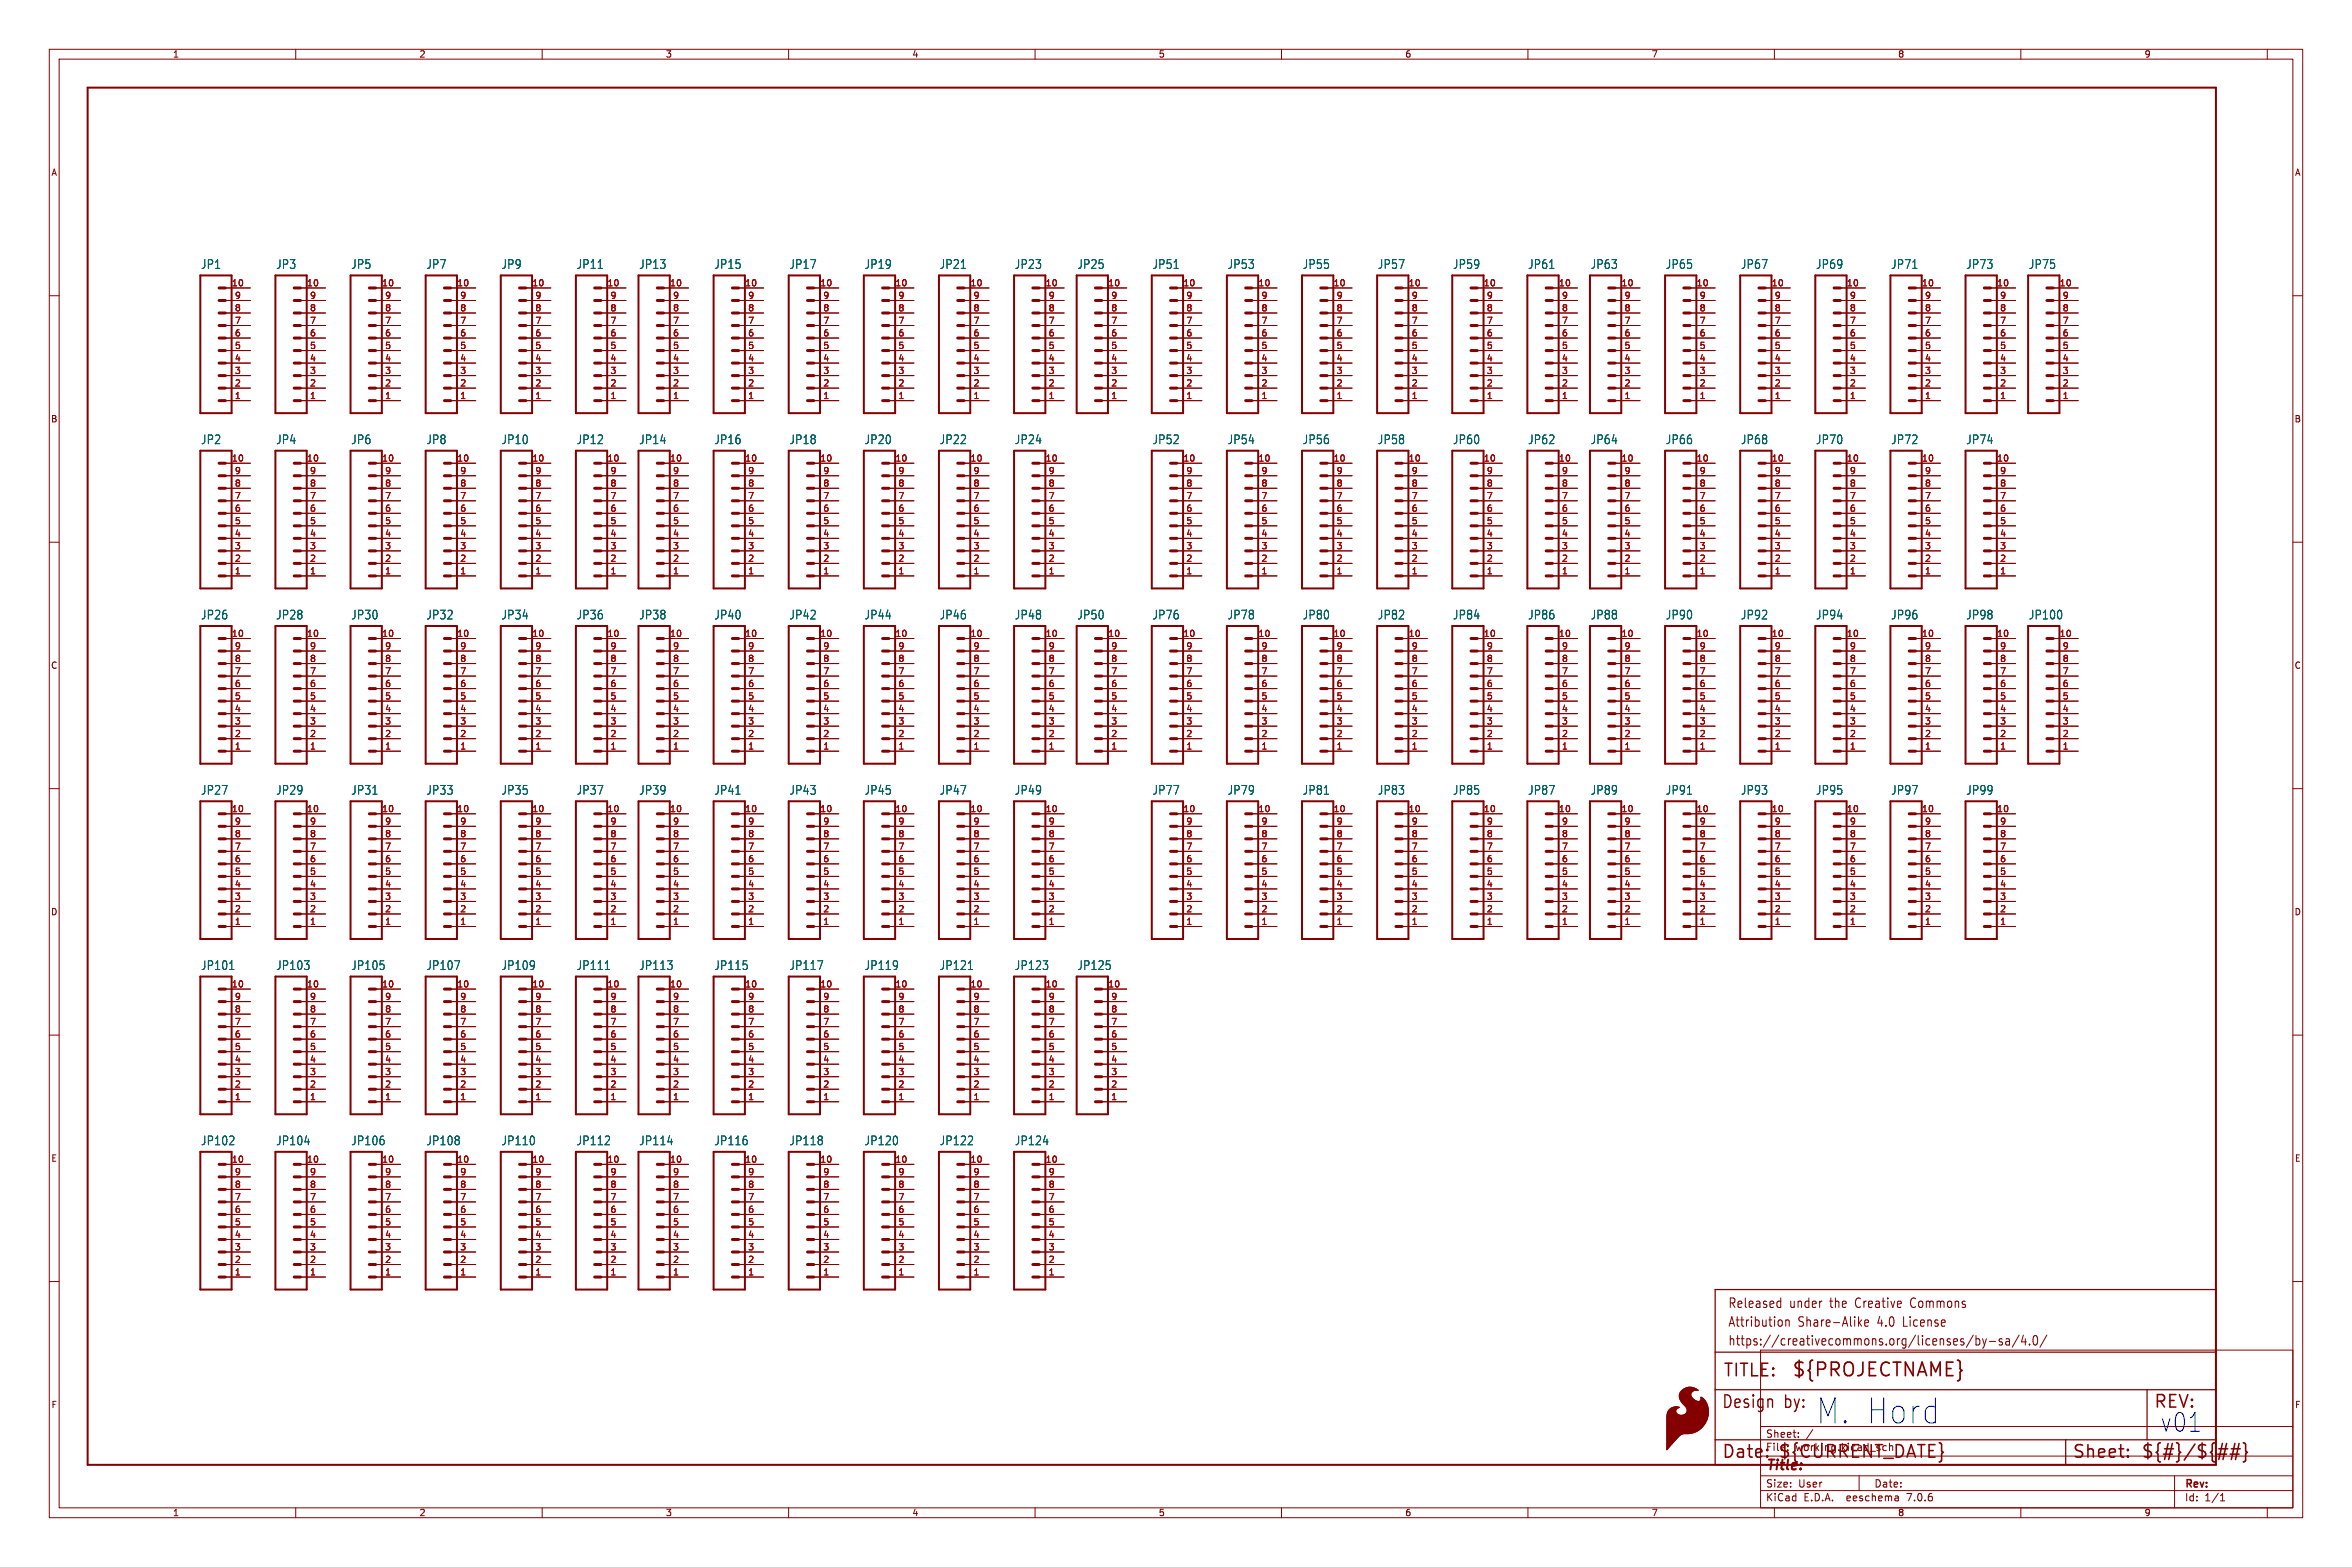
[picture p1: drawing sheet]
<svg xmlns="http://www.w3.org/2000/svg" width="477mm" height="318mm" viewBox="0 0 477 318" stroke-linecap="round" stroke-linejoin="round" font-family="sans-serif">
<defs><g id="words">
<text font-size="7.1" fill="#0000c2" x="368.3" y="289.3">M. Hord</text>
<text font-size="5.3" fill="#0000c2" x="438.1" y="290.8">v01</text>
<text font-size="3.8" fill="#840000" x="363.5" y="279.7">${PROJECTNAME}</text>
<g font-size="3.5" fill="#840000">
<text x="349.5" y="279.7">TITLE:</text>
<text x="349.2" y="286">Design</text>
<text x="362" y="286">by:</text>
<text x="349.2" y="296.2">Date:</text>
<text x="360.7" y="296.2">${CURRENT_DATE}</text>
<text x="420.4" y="296.2">Sheet:</text>
<text x="434.3" y="296.2">${#}/${##}</text>
</g>
<text font-size="3.5" fill="#0000c2" x="436.9" y="286">REV:</text>
<text font-size="2.8" fill="#840000" x="358.2" y="298.8">Title:</text>
<g font-size="2.7" fill="#840000">
<text x="350.5" y="269.5">Attribution</text>
<text x="350.5" y="265.6">Released</text>
<text x="363.1" y="265.6">under</text>
<text x="364.8" y="269.5">Share-Alike</text>
<text x="371.5" y="265.6">the</text>
<text x="376.9" y="265.6">Creative</text>
<text x="381.1" y="269.5">4.0</text>
<text x="386.5" y="269.5">License</text>
<text x="388.3" y="265.6">Commons</text>
<text x="350.5" y="273.3">https://creativecommons.org/licenses/by-sa/4.0/</text>
</g>
<g font-size="2.5" fill="#006464">
<text x="40.7" y="54.8">JP1</text>
<text x="55.9" y="54.8">JP3</text>
<text x="71.2" y="54.8">JP5</text>
<text x="86.4" y="54.8">JP7</text>
<text x="101.7" y="54.8">JP9</text>
<text x="116.9" y="54.8">JP11</text>
<text x="129.6" y="54.8">JP13</text>
<text x="144.8" y="54.8">JP15</text>
<text x="160.1" y="54.8">JP17</text>
<text x="175.3" y="54.8">JP19</text>
<text x="190.6" y="54.8">JP21</text>
<text x="205.8" y="54.8">JP23</text>
<text x="218.5" y="54.8">JP25</text>
<text x="233.7" y="54.8">JP51</text>
<text x="249" y="54.8">JP53</text>
<text x="264.2" y="54.8">JP55</text>
<text x="279.5" y="54.8">JP57</text>
<text x="294.7" y="54.8">JP59</text>
<text x="309.9" y="54.8">JP61</text>
<text x="322.6" y="54.8">JP63</text>
<text x="337.9" y="54.8">JP65</text>
<text x="353.1" y="54.8">JP67</text>
<text x="368.4" y="54.8">JP69</text>
<text x="383.6" y="54.8">JP71</text>
<text x="398.8" y="54.8">JP73</text>
<text x="411.5" y="54.8">JP75</text>
<text x="40.7" y="90.3">JP2</text>
<text x="55.9" y="90.3">JP4</text>
<text x="71.2" y="90.3">JP6</text>
<text x="86.4" y="90.3">JP8</text>
<text x="101.7" y="90.3">JP10</text>
<text x="116.9" y="90.3">JP12</text>
<text x="129.6" y="90.3">JP14</text>
<text x="144.8" y="90.3">JP16</text>
<text x="160.1" y="90.3">JP18</text>
<text x="175.3" y="90.3">JP20</text>
<text x="190.6" y="90.3">JP22</text>
<text x="205.8" y="90.3">JP24</text>
<text x="233.7" y="90.3">JP52</text>
<text x="249" y="90.3">JP54</text>
<text x="264.2" y="90.3">JP56</text>
<text x="279.5" y="90.3">JP58</text>
<text x="294.7" y="90.3">JP60</text>
<text x="309.9" y="90.3">JP62</text>
<text x="322.6" y="90.3">JP64</text>
<text x="337.9" y="90.3">JP66</text>
<text x="353.1" y="90.3">JP68</text>
<text x="368.4" y="90.3">JP70</text>
<text x="383.6" y="90.3">JP72</text>
<text x="398.8" y="90.3">JP74</text>
<text x="40.7" y="125.9">JP26</text>
<text x="55.9" y="125.9">JP28</text>
<text x="71.2" y="125.9">JP30</text>
<text x="86.4" y="125.9">JP32</text>
<text x="101.7" y="125.9">JP34</text>
<text x="116.9" y="125.9">JP36</text>
<text x="129.6" y="125.9">JP38</text>
<text x="144.8" y="125.9">JP40</text>
<text x="160.1" y="125.9">JP42</text>
<text x="175.3" y="125.9">JP44</text>
<text x="190.6" y="125.9">JP46</text>
<text x="205.8" y="125.9">JP48</text>
<text x="218.5" y="125.9">JP50</text>
<text x="233.7" y="125.9">JP76</text>
<text x="249" y="125.9">JP78</text>
<text x="264.2" y="125.9">JP80</text>
<text x="279.5" y="125.9">JP82</text>
<text x="294.7" y="125.9">JP84</text>
<text x="309.9" y="125.9">JP86</text>
<text x="322.6" y="125.9">JP88</text>
<text x="337.9" y="125.9">JP90</text>
<text x="353.1" y="125.9">JP92</text>
<text x="368.4" y="125.9">JP94</text>
<text x="383.6" y="125.9">JP96</text>
<text x="398.8" y="125.9">JP98</text>
<text x="411.5" y="125.9">JP100</text>
<text x="40.7" y="161.4">JP27</text>
<text x="55.9" y="161.4">JP29</text>
<text x="71.2" y="161.4">JP31</text>
<text x="86.4" y="161.4">JP33</text>
<text x="101.7" y="161.4">JP35</text>
<text x="116.9" y="161.4">JP37</text>
<text x="129.6" y="161.4">JP39</text>
<text x="144.8" y="161.4">JP41</text>
<text x="160.1" y="161.4">JP43</text>
<text x="175.3" y="161.4">JP45</text>
<text x="190.6" y="161.4">JP47</text>
<text x="205.8" y="161.4">JP49</text>
<text x="233.7" y="161.4">JP77</text>
<text x="249" y="161.4">JP79</text>
<text x="264.2" y="161.4">JP81</text>
<text x="279.5" y="161.4">JP83</text>
<text x="294.7" y="161.4">JP85</text>
<text x="309.9" y="161.4">JP87</text>
<text x="322.6" y="161.4">JP89</text>
<text x="337.9" y="161.4">JP91</text>
<text x="353.1" y="161.4">JP93</text>
<text x="368.4" y="161.4">JP95</text>
<text x="383.6" y="161.4">JP97</text>
<text x="398.8" y="161.4">JP99</text>
<text x="40.7" y="197">JP101</text>
<text x="55.9" y="197">JP103</text>
<text x="71.2" y="197">JP105</text>
<text x="86.4" y="197">JP107</text>
<text x="101.7" y="197">JP109</text>
<text x="116.9" y="197">JP111</text>
<text x="129.6" y="197">JP113</text>
<text x="144.8" y="197">JP115</text>
<text x="160.1" y="197">JP117</text>
<text x="175.3" y="197">JP119</text>
<text x="190.6" y="197">JP121</text>
<text x="205.8" y="197">JP123</text>
<text x="218.5" y="197">JP125</text>
<text x="40.7" y="232.6">JP102</text>
<text x="55.9" y="232.6">JP104</text>
<text x="71.2" y="232.6">JP106</text>
<text x="86.4" y="232.6">JP108</text>
<text x="101.7" y="232.6">JP110</text>
<text x="116.9" y="232.6">JP112</text>
<text x="129.6" y="232.6">JP114</text>
<text x="144.8" y="232.6">JP116</text>
<text x="160.1" y="232.6">JP118</text>
<text x="175.3" y="232.6">JP120</text>
<text x="190.6" y="232.6">JP122</text>
<text x="205.8" y="232.6">JP124</text>
</g>
<g font-size="2.1" fill="#840000">
<text x="358.2" y="291.9">Sheet:</text>
<text x="358.2" y="294.6">File:</text>
<text x="364.3" y="294.6">working.kicad_sch</text>
<text x="358.2" y="304.8">KiCad</text>
<text x="358.2" y="302">Size:</text>
<text x="364.8" y="302">User</text>
<text x="365.9" y="304.8">E.D.A.</text>
<text x="374.8" y="304.8">eeschema</text>
<text x="380.2" y="302">Date:</text>
<text x="387.2" y="304.8">7.0.6</text>
<text x="443.2" y="302.2">Rev:</text>
<text x="443.2" y="304.8">Id:</text>
<text x="447.3" y="304.8">1/1</text>
</g>
<g font-size="1.8" fill="#840000">
<text x="35" y="11.9">1</text>
<text x="85" y="11.9">2</text>
<text x="135" y="11.9">3</text>
<text x="185" y="11.9">4</text>
<text x="235" y="11.9">5</text>
<text x="285" y="11.9">6</text>
<text x="335" y="11.9">7</text>
<text x="385" y="11.9">8</text>
<text x="435" y="11.9">9</text>
<text x="10.3" y="35.9">A</text>
<text x="465.5" y="35.9">A</text>
<text x="10.3" y="85.9">B</text>
<text x="465.4" y="85.9">B</text>
<text x="10.3" y="135.9">C</text>
<text x="465.4" y="135.9">C</text>
<text x="10.3" y="185.9">D</text>
<text x="465.4" y="185.9">D</text>
<text x="10.3" y="235.9">E</text>
<text x="465.5" y="235.9">E</text>
<text x="10.3" y="285.9">F</text>
<text x="465.5" y="285.9">F</text>
<text x="35" y="307.8">1</text>
<text x="85" y="307.8">2</text>
<text x="135" y="307.8">3</text>
<text x="185" y="307.8">4</text>
<text x="235" y="307.8">5</text>
<text x="285" y="307.8">6</text>
<text x="335" y="307.8">7</text>
<text x="385" y="307.8">8</text>
<text x="435" y="307.8">9</text>
</g>
<g font-size="1.8" fill="#a90000">
<text x="46.9" y="58.2">10</text>
<text x="62.2" y="58.2">10</text>
<text x="77.4" y="58.2">10</text>
<text x="92.7" y="58.2">10</text>
<text x="107.9" y="58.2">10</text>
<text x="123.1" y="58.2">10</text>
<text x="135.8" y="58.2">10</text>
<text x="151.1" y="58.2">10</text>
<text x="166.3" y="58.2">10</text>
<text x="181.6" y="58.2">10</text>
<text x="196.8" y="58.2">10</text>
<text x="212" y="58.2">10</text>
<text x="224.7" y="58.2">10</text>
<text x="240" y="58.2">10</text>
<text x="255.2" y="58.2">10</text>
<text x="270.5" y="58.2">10</text>
<text x="285.7" y="58.2">10</text>
<text x="300.9" y="58.2">10</text>
<text x="316.2" y="58.2">10</text>
<text x="328.9" y="58.2">10</text>
<text x="344.1" y="58.2">10</text>
<text x="359.4" y="58.2">10</text>
<text x="374.6" y="58.2">10</text>
<text x="389.8" y="58.2">10</text>
<text x="405.1" y="58.2">10</text>
<text x="417.8" y="58.2">10</text>
<text x="47.6" y="65.8">7</text>
<text x="47.6" y="63.2">8</text>
<text x="47.6" y="60.7">9</text>
<text x="62.8" y="65.8">7</text>
<text x="62.8" y="63.2">8</text>
<text x="62.8" y="60.7">9</text>
<text x="78" y="65.8">7</text>
<text x="78" y="63.2">8</text>
<text x="78" y="60.7">9</text>
<text x="93.3" y="65.8">7</text>
<text x="93.3" y="63.2">8</text>
<text x="93.3" y="60.7">9</text>
<text x="108.5" y="65.8">7</text>
<text x="108.5" y="63.2">8</text>
<text x="108.5" y="60.7">9</text>
<text x="123.8" y="65.8">7</text>
<text x="123.8" y="63.2">8</text>
<text x="123.8" y="60.7">9</text>
<text x="136.5" y="65.8">7</text>
<text x="136.5" y="63.2">8</text>
<text x="136.5" y="60.7">9</text>
<text x="151.7" y="65.8">7</text>
<text x="151.7" y="63.2">8</text>
<text x="151.7" y="60.7">9</text>
<text x="166.9" y="65.8">7</text>
<text x="166.9" y="63.2">8</text>
<text x="166.9" y="60.7">9</text>
<text x="182.2" y="65.8">7</text>
<text x="182.2" y="63.2">8</text>
<text x="182.2" y="60.7">9</text>
<text x="197.4" y="65.8">7</text>
<text x="197.4" y="63.2">8</text>
<text x="197.4" y="60.7">9</text>
<text x="212.7" y="65.8">7</text>
<text x="212.7" y="63.2">8</text>
<text x="212.7" y="60.7">9</text>
<text x="225.4" y="65.8">7</text>
<text x="225.4" y="63.2">8</text>
<text x="225.4" y="60.7">9</text>
<text x="240.6" y="65.8">7</text>
<text x="240.6" y="63.2">8</text>
<text x="240.6" y="60.7">9</text>
<text x="255.8" y="65.8">7</text>
<text x="255.8" y="63.2">8</text>
<text x="255.8" y="60.7">9</text>
<text x="271.1" y="65.8">7</text>
<text x="271.1" y="63.2">8</text>
<text x="271.1" y="60.7">9</text>
<text x="286.3" y="65.8">7</text>
<text x="286.3" y="63.2">8</text>
<text x="286.3" y="60.7">9</text>
<text x="301.6" y="65.8">7</text>
<text x="301.6" y="63.2">8</text>
<text x="301.6" y="60.7">9</text>
<text x="316.8" y="65.8">7</text>
<text x="316.8" y="63.2">8</text>
<text x="316.8" y="60.7">9</text>
<text x="329.5" y="65.8">7</text>
<text x="329.5" y="63.2">8</text>
<text x="329.5" y="60.7">9</text>
<text x="344.7" y="65.8">7</text>
<text x="344.7" y="63.2">8</text>
<text x="344.7" y="60.7">9</text>
<text x="360" y="65.8">7</text>
<text x="360" y="63.2">8</text>
<text x="360" y="60.7">9</text>
<text x="375.2" y="65.8">7</text>
<text x="375.2" y="63.2">8</text>
<text x="375.2" y="60.7">9</text>
<text x="390.5" y="65.8">7</text>
<text x="390.5" y="63.2">8</text>
<text x="390.5" y="60.7">9</text>
<text x="405.7" y="65.8">7</text>
<text x="405.7" y="63.2">8</text>
<text x="405.7" y="60.7">9</text>
<text x="418.4" y="65.8">7</text>
<text x="418.4" y="63.2">8</text>
<text x="418.4" y="60.7">9</text>
<text x="47.6" y="70.9">5</text>
<text x="47.6" y="68.3">6</text>
<text x="62.8" y="70.9">5</text>
<text x="62.8" y="68.3">6</text>
<text x="78" y="70.9">5</text>
<text x="78" y="68.3">6</text>
<text x="93.3" y="70.9">5</text>
<text x="93.3" y="68.3">6</text>
<text x="108.5" y="70.9">5</text>
<text x="108.5" y="68.3">6</text>
<text x="123.8" y="70.9">5</text>
<text x="123.8" y="68.3">6</text>
<text x="136.5" y="70.9">5</text>
<text x="136.5" y="68.3">6</text>
<text x="151.7" y="70.9">5</text>
<text x="151.7" y="68.3">6</text>
<text x="166.9" y="70.9">5</text>
<text x="166.9" y="68.3">6</text>
<text x="182.2" y="70.9">5</text>
<text x="182.2" y="68.3">6</text>
<text x="197.4" y="70.9">5</text>
<text x="197.4" y="68.3">6</text>
<text x="212.7" y="70.9">5</text>
<text x="212.7" y="68.3">6</text>
<text x="225.4" y="70.9">5</text>
<text x="225.4" y="68.3">6</text>
<text x="240.6" y="70.9">5</text>
<text x="240.6" y="68.3">6</text>
<text x="255.8" y="70.9">5</text>
<text x="255.8" y="68.3">6</text>
<text x="271.1" y="70.9">5</text>
<text x="271.1" y="68.3">6</text>
<text x="286.3" y="70.9">5</text>
<text x="286.3" y="68.3">6</text>
<text x="301.6" y="70.9">5</text>
<text x="301.6" y="68.3">6</text>
<text x="316.8" y="70.9">5</text>
<text x="316.8" y="68.3">6</text>
<text x="329.5" y="70.9">5</text>
<text x="329.5" y="68.3">6</text>
<text x="344.7" y="70.9">5</text>
<text x="344.7" y="68.3">6</text>
<text x="360" y="70.9">5</text>
<text x="360" y="68.3">6</text>
<text x="375.2" y="70.9">5</text>
<text x="375.2" y="68.3">6</text>
<text x="390.5" y="70.9">5</text>
<text x="390.5" y="68.3">6</text>
<text x="405.7" y="70.9">5</text>
<text x="405.7" y="68.3">6</text>
<text x="418.4" y="70.9">5</text>
<text x="418.4" y="68.3">6</text>
<text x="47.6" y="75.9">3</text>
<text x="47.6" y="73.4">4</text>
<text x="62.8" y="75.9">3</text>
<text x="62.8" y="73.4">4</text>
<text x="78" y="75.9">3</text>
<text x="78" y="73.4">4</text>
<text x="93.3" y="75.9">3</text>
<text x="93.3" y="73.4">4</text>
<text x="108.5" y="75.9">3</text>
<text x="108.5" y="73.4">4</text>
<text x="123.8" y="75.9">3</text>
<text x="123.8" y="73.4">4</text>
<text x="136.5" y="75.9">3</text>
<text x="136.5" y="73.4">4</text>
<text x="151.7" y="75.9">3</text>
<text x="151.7" y="73.4">4</text>
<text x="166.9" y="75.9">3</text>
<text x="166.9" y="73.4">4</text>
<text x="182.2" y="75.9">3</text>
<text x="182.2" y="73.4">4</text>
<text x="197.4" y="75.9">3</text>
<text x="197.4" y="73.4">4</text>
<text x="212.7" y="75.9">3</text>
<text x="212.7" y="73.4">4</text>
<text x="225.4" y="75.9">3</text>
<text x="225.4" y="73.4">4</text>
<text x="240.6" y="75.9">3</text>
<text x="240.6" y="73.4">4</text>
<text x="255.8" y="75.9">3</text>
<text x="255.8" y="73.4">4</text>
<text x="271.1" y="75.9">3</text>
<text x="271.1" y="73.4">4</text>
<text x="286.3" y="75.9">3</text>
<text x="286.3" y="73.4">4</text>
<text x="301.6" y="75.9">3</text>
<text x="301.6" y="73.4">4</text>
<text x="316.8" y="75.9">3</text>
<text x="316.8" y="73.4">4</text>
<text x="329.5" y="75.9">3</text>
<text x="329.5" y="73.4">4</text>
<text x="344.7" y="75.9">3</text>
<text x="344.7" y="73.4">4</text>
<text x="360" y="75.9">3</text>
<text x="360" y="73.4">4</text>
<text x="375.2" y="75.9">3</text>
<text x="375.2" y="73.4">4</text>
<text x="390.5" y="75.9">3</text>
<text x="390.5" y="73.4">4</text>
<text x="405.7" y="75.9">3</text>
<text x="405.7" y="73.4">4</text>
<text x="418.4" y="75.9">3</text>
<text x="418.4" y="73.4">4</text>
<text x="47.6" y="81">1</text>
<text x="47.6" y="78.5">2</text>
<text x="62.8" y="81">1</text>
<text x="62.8" y="78.5">2</text>
<text x="78" y="81">1</text>
<text x="78" y="78.5">2</text>
<text x="93.3" y="81">1</text>
<text x="93.3" y="78.5">2</text>
<text x="108.5" y="81">1</text>
<text x="108.5" y="78.5">2</text>
<text x="123.8" y="81">1</text>
<text x="123.8" y="78.5">2</text>
<text x="136.5" y="81">1</text>
<text x="136.5" y="78.5">2</text>
<text x="151.7" y="81">1</text>
<text x="151.7" y="78.5">2</text>
<text x="166.9" y="81">1</text>
<text x="166.9" y="78.5">2</text>
<text x="182.2" y="81">1</text>
<text x="182.2" y="78.5">2</text>
<text x="197.4" y="81">1</text>
<text x="197.4" y="78.5">2</text>
<text x="212.7" y="81">1</text>
<text x="212.7" y="78.5">2</text>
<text x="225.4" y="81">1</text>
<text x="225.4" y="78.5">2</text>
<text x="240.6" y="81">1</text>
<text x="240.6" y="78.5">2</text>
<text x="255.8" y="81">1</text>
<text x="255.8" y="78.5">2</text>
<text x="271.1" y="81">1</text>
<text x="271.1" y="78.5">2</text>
<text x="286.3" y="81">1</text>
<text x="286.3" y="78.5">2</text>
<text x="301.6" y="81">1</text>
<text x="301.6" y="78.5">2</text>
<text x="316.8" y="81">1</text>
<text x="316.8" y="78.5">2</text>
<text x="329.5" y="81">1</text>
<text x="329.5" y="78.5">2</text>
<text x="344.7" y="81">1</text>
<text x="344.7" y="78.5">2</text>
<text x="360" y="81">1</text>
<text x="360" y="78.5">2</text>
<text x="375.2" y="81">1</text>
<text x="375.2" y="78.5">2</text>
<text x="390.5" y="81">1</text>
<text x="390.5" y="78.5">2</text>
<text x="405.7" y="81">1</text>
<text x="405.7" y="78.5">2</text>
<text x="418.4" y="81">1</text>
<text x="418.4" y="78.5">2</text>
<text x="46.9" y="93.7">10</text>
<text x="62.2" y="93.7">10</text>
<text x="77.4" y="93.7">10</text>
<text x="92.7" y="93.7">10</text>
<text x="107.9" y="93.7">10</text>
<text x="123.1" y="93.7">10</text>
<text x="135.8" y="93.7">10</text>
<text x="151.1" y="93.7">10</text>
<text x="166.3" y="93.7">10</text>
<text x="181.6" y="93.7">10</text>
<text x="196.8" y="93.7">10</text>
<text x="212" y="93.7">10</text>
<text x="240" y="93.7">10</text>
<text x="255.2" y="93.7">10</text>
<text x="270.5" y="93.7">10</text>
<text x="285.7" y="93.7">10</text>
<text x="300.9" y="93.7">10</text>
<text x="316.2" y="93.7">10</text>
<text x="328.9" y="93.7">10</text>
<text x="344.1" y="93.7">10</text>
<text x="359.4" y="93.7">10</text>
<text x="374.6" y="93.7">10</text>
<text x="389.8" y="93.7">10</text>
<text x="405.1" y="93.7">10</text>
<text x="47.6" y="101.3">7</text>
<text x="47.6" y="98.8">8</text>
<text x="47.6" y="96.3">9</text>
<text x="62.8" y="101.3">7</text>
<text x="62.8" y="98.8">8</text>
<text x="62.8" y="96.3">9</text>
<text x="78" y="101.3">7</text>
<text x="78" y="98.8">8</text>
<text x="78" y="96.3">9</text>
<text x="93.3" y="101.3">7</text>
<text x="93.3" y="98.8">8</text>
<text x="93.3" y="96.3">9</text>
<text x="108.5" y="101.3">7</text>
<text x="108.5" y="98.8">8</text>
<text x="108.5" y="96.3">9</text>
<text x="123.8" y="101.3">7</text>
<text x="123.8" y="98.8">8</text>
<text x="123.8" y="96.3">9</text>
<text x="136.5" y="101.3">7</text>
<text x="136.5" y="98.8">8</text>
<text x="136.5" y="96.3">9</text>
<text x="151.7" y="101.3">7</text>
<text x="151.7" y="98.8">8</text>
<text x="151.7" y="96.3">9</text>
<text x="166.9" y="101.3">7</text>
<text x="166.9" y="98.8">8</text>
<text x="166.9" y="96.3">9</text>
<text x="182.2" y="101.3">7</text>
<text x="182.2" y="98.8">8</text>
<text x="182.2" y="96.3">9</text>
<text x="197.4" y="101.3">7</text>
<text x="197.4" y="98.8">8</text>
<text x="197.4" y="96.3">9</text>
<text x="212.7" y="101.3">7</text>
<text x="212.7" y="98.8">8</text>
<text x="212.7" y="96.3">9</text>
<text x="240.6" y="101.3">7</text>
<text x="240.6" y="98.8">8</text>
<text x="240.6" y="96.3">9</text>
<text x="255.8" y="101.3">7</text>
<text x="255.8" y="98.8">8</text>
<text x="255.8" y="96.3">9</text>
<text x="271.1" y="101.3">7</text>
<text x="271.1" y="98.8">8</text>
<text x="271.1" y="96.3">9</text>
<text x="286.3" y="101.3">7</text>
<text x="286.3" y="98.8">8</text>
<text x="286.3" y="96.3">9</text>
<text x="301.6" y="101.3">7</text>
<text x="301.6" y="98.8">8</text>
<text x="301.6" y="96.3">9</text>
<text x="316.8" y="101.3">7</text>
<text x="316.8" y="98.8">8</text>
<text x="316.8" y="96.3">9</text>
<text x="329.5" y="101.3">7</text>
<text x="329.5" y="98.8">8</text>
<text x="329.5" y="96.3">9</text>
<text x="344.7" y="101.3">7</text>
<text x="344.7" y="98.8">8</text>
<text x="344.7" y="96.3">9</text>
<text x="360" y="101.3">7</text>
<text x="360" y="98.8">8</text>
<text x="360" y="96.3">9</text>
<text x="375.2" y="101.3">7</text>
<text x="375.2" y="98.8">8</text>
<text x="375.2" y="96.3">9</text>
<text x="390.5" y="101.3">7</text>
<text x="390.5" y="98.8">8</text>
<text x="390.5" y="96.3">9</text>
<text x="405.7" y="101.3">7</text>
<text x="405.7" y="98.8">8</text>
<text x="405.7" y="96.3">9</text>
<text x="47.6" y="106.4">5</text>
<text x="47.6" y="103.9">6</text>
<text x="62.8" y="106.4">5</text>
<text x="62.8" y="103.9">6</text>
<text x="78" y="106.4">5</text>
<text x="78" y="103.9">6</text>
<text x="93.3" y="106.4">5</text>
<text x="93.3" y="103.9">6</text>
<text x="108.5" y="106.4">5</text>
<text x="108.5" y="103.9">6</text>
<text x="123.8" y="106.4">5</text>
<text x="123.8" y="103.9">6</text>
<text x="136.5" y="106.4">5</text>
<text x="136.5" y="103.9">6</text>
<text x="151.7" y="106.4">5</text>
<text x="151.7" y="103.9">6</text>
<text x="166.9" y="106.4">5</text>
<text x="166.9" y="103.9">6</text>
<text x="182.2" y="106.4">5</text>
<text x="182.2" y="103.9">6</text>
<text x="197.4" y="106.4">5</text>
<text x="197.4" y="103.9">6</text>
<text x="212.7" y="106.4">5</text>
<text x="212.7" y="103.9">6</text>
<text x="240.6" y="106.4">5</text>
<text x="240.6" y="103.9">6</text>
<text x="255.8" y="106.4">5</text>
<text x="255.8" y="103.9">6</text>
<text x="271.1" y="106.4">5</text>
<text x="271.1" y="103.9">6</text>
<text x="286.3" y="106.4">5</text>
<text x="286.3" y="103.9">6</text>
<text x="301.6" y="106.4">5</text>
<text x="301.6" y="103.9">6</text>
<text x="316.8" y="106.4">5</text>
<text x="316.8" y="103.9">6</text>
<text x="329.5" y="106.4">5</text>
<text x="329.5" y="103.9">6</text>
<text x="344.7" y="106.4">5</text>
<text x="344.7" y="103.9">6</text>
<text x="360" y="106.4">5</text>
<text x="360" y="103.9">6</text>
<text x="375.2" y="106.4">5</text>
<text x="375.2" y="103.9">6</text>
<text x="390.5" y="106.4">5</text>
<text x="390.5" y="103.9">6</text>
<text x="405.7" y="106.4">5</text>
<text x="405.7" y="103.9">6</text>
<text x="47.6" y="111.5">3</text>
<text x="47.6" y="109">4</text>
<text x="62.8" y="111.5">3</text>
<text x="62.8" y="109">4</text>
<text x="78" y="111.5">3</text>
<text x="78" y="109">4</text>
<text x="93.3" y="111.5">3</text>
<text x="93.3" y="109">4</text>
<text x="108.5" y="111.5">3</text>
<text x="108.5" y="109">4</text>
<text x="123.8" y="111.5">3</text>
<text x="123.8" y="109">4</text>
<text x="136.5" y="111.5">3</text>
<text x="136.5" y="109">4</text>
<text x="151.7" y="111.5">3</text>
<text x="151.7" y="109">4</text>
<text x="166.9" y="111.5">3</text>
<text x="166.9" y="109">4</text>
<text x="182.2" y="111.5">3</text>
<text x="182.2" y="109">4</text>
<text x="197.4" y="111.5">3</text>
<text x="197.4" y="109">4</text>
<text x="212.7" y="111.5">3</text>
<text x="212.7" y="109">4</text>
<text x="240.6" y="111.5">3</text>
<text x="240.6" y="109">4</text>
<text x="255.8" y="111.5">3</text>
<text x="255.8" y="109">4</text>
<text x="271.1" y="111.5">3</text>
<text x="271.1" y="109">4</text>
<text x="286.3" y="111.5">3</text>
<text x="286.3" y="109">4</text>
<text x="301.6" y="111.5">3</text>
<text x="301.6" y="109">4</text>
<text x="316.8" y="111.5">3</text>
<text x="316.8" y="109">4</text>
<text x="329.5" y="111.5">3</text>
<text x="329.5" y="109">4</text>
<text x="344.7" y="111.5">3</text>
<text x="344.7" y="109">4</text>
<text x="360" y="111.5">3</text>
<text x="360" y="109">4</text>
<text x="375.2" y="111.5">3</text>
<text x="375.2" y="109">4</text>
<text x="390.5" y="111.5">3</text>
<text x="390.5" y="109">4</text>
<text x="405.7" y="111.5">3</text>
<text x="405.7" y="109">4</text>
<text x="47.6" y="116.6">1</text>
<text x="47.6" y="114">2</text>
<text x="62.8" y="116.6">1</text>
<text x="62.8" y="114">2</text>
<text x="78" y="116.6">1</text>
<text x="78" y="114">2</text>
<text x="93.3" y="116.6">1</text>
<text x="93.3" y="114">2</text>
<text x="108.5" y="116.6">1</text>
<text x="108.5" y="114">2</text>
<text x="123.8" y="116.6">1</text>
<text x="123.8" y="114">2</text>
<text x="136.5" y="116.6">1</text>
<text x="136.5" y="114">2</text>
<text x="151.7" y="116.6">1</text>
<text x="151.7" y="114">2</text>
<text x="166.9" y="116.6">1</text>
<text x="166.9" y="114">2</text>
<text x="182.2" y="116.6">1</text>
<text x="182.2" y="114">2</text>
<text x="197.4" y="116.6">1</text>
<text x="197.4" y="114">2</text>
<text x="212.7" y="116.6">1</text>
<text x="212.7" y="114">2</text>
<text x="240.6" y="116.6">1</text>
<text x="240.6" y="114">2</text>
<text x="255.8" y="116.6">1</text>
<text x="255.8" y="114">2</text>
<text x="271.1" y="116.6">1</text>
<text x="271.1" y="114">2</text>
<text x="286.3" y="116.6">1</text>
<text x="286.3" y="114">2</text>
<text x="301.6" y="116.6">1</text>
<text x="301.6" y="114">2</text>
<text x="316.8" y="116.6">1</text>
<text x="316.8" y="114">2</text>
<text x="329.5" y="116.6">1</text>
<text x="329.5" y="114">2</text>
<text x="344.7" y="116.6">1</text>
<text x="344.7" y="114">2</text>
<text x="360" y="116.6">1</text>
<text x="360" y="114">2</text>
<text x="375.2" y="116.6">1</text>
<text x="375.2" y="114">2</text>
<text x="390.5" y="116.6">1</text>
<text x="390.5" y="114">2</text>
<text x="405.7" y="116.6">1</text>
<text x="405.7" y="114">2</text>
<text x="46.9" y="129.3">10</text>
<text x="47.6" y="131.8">9</text>
<text x="62.2" y="129.3">10</text>
<text x="62.8" y="131.8">9</text>
<text x="77.4" y="129.3">10</text>
<text x="78" y="131.8">9</text>
<text x="92.7" y="129.3">10</text>
<text x="93.3" y="131.8">9</text>
<text x="107.9" y="129.3">10</text>
<text x="108.5" y="131.8">9</text>
<text x="123.1" y="129.3">10</text>
<text x="123.8" y="131.8">9</text>
<text x="135.8" y="129.3">10</text>
<text x="136.5" y="131.8">9</text>
<text x="151.1" y="129.3">10</text>
<text x="151.7" y="131.8">9</text>
<text x="166.3" y="129.3">10</text>
<text x="166.9" y="131.8">9</text>
<text x="181.6" y="129.3">10</text>
<text x="182.2" y="131.8">9</text>
<text x="196.8" y="129.3">10</text>
<text x="197.4" y="131.8">9</text>
<text x="212" y="129.3">10</text>
<text x="212.7" y="131.8">9</text>
<text x="224.7" y="129.3">10</text>
<text x="225.4" y="131.8">9</text>
<text x="240" y="129.3">10</text>
<text x="240.6" y="131.8">9</text>
<text x="255.2" y="129.3">10</text>
<text x="255.8" y="131.8">9</text>
<text x="270.5" y="129.3">10</text>
<text x="271.1" y="131.8">9</text>
<text x="285.7" y="129.3">10</text>
<text x="286.3" y="131.8">9</text>
<text x="300.9" y="129.3">10</text>
<text x="301.6" y="131.8">9</text>
<text x="316.2" y="129.3">10</text>
<text x="316.8" y="131.8">9</text>
<text x="328.9" y="129.3">10</text>
<text x="329.5" y="131.8">9</text>
<text x="344.1" y="129.3">10</text>
<text x="344.7" y="131.8">9</text>
<text x="359.4" y="129.3">10</text>
<text x="360" y="131.8">9</text>
<text x="374.6" y="129.3">10</text>
<text x="375.2" y="131.8">9</text>
<text x="389.8" y="129.3">10</text>
<text x="390.5" y="131.8">9</text>
<text x="405.1" y="129.3">10</text>
<text x="405.7" y="131.8">9</text>
<text x="417.8" y="129.3">10</text>
<text x="418.4" y="131.8">9</text>
<text x="47.6" y="136.9">7</text>
<text x="47.6" y="134.4">8</text>
<text x="62.8" y="136.9">7</text>
<text x="62.8" y="134.4">8</text>
<text x="78" y="136.9">7</text>
<text x="78" y="134.4">8</text>
<text x="93.3" y="136.9">7</text>
<text x="93.3" y="134.4">8</text>
<text x="108.5" y="136.9">7</text>
<text x="108.5" y="134.4">8</text>
<text x="123.8" y="136.9">7</text>
<text x="123.8" y="134.4">8</text>
<text x="136.5" y="136.9">7</text>
<text x="136.5" y="134.4">8</text>
<text x="151.7" y="136.9">7</text>
<text x="151.7" y="134.4">8</text>
<text x="166.9" y="136.9">7</text>
<text x="166.9" y="134.4">8</text>
<text x="182.2" y="136.9">7</text>
<text x="182.2" y="134.4">8</text>
<text x="197.4" y="136.9">7</text>
<text x="197.4" y="134.4">8</text>
<text x="212.7" y="136.9">7</text>
<text x="212.7" y="134.4">8</text>
<text x="225.4" y="136.9">7</text>
<text x="225.4" y="134.4">8</text>
<text x="240.6" y="136.9">7</text>
<text x="240.6" y="134.4">8</text>
<text x="255.8" y="136.9">7</text>
<text x="255.8" y="134.4">8</text>
<text x="271.1" y="136.9">7</text>
<text x="271.1" y="134.4">8</text>
<text x="286.3" y="136.9">7</text>
<text x="286.3" y="134.4">8</text>
<text x="301.6" y="136.9">7</text>
<text x="301.6" y="134.4">8</text>
<text x="316.8" y="136.9">7</text>
<text x="316.8" y="134.4">8</text>
<text x="329.5" y="136.9">7</text>
<text x="329.5" y="134.4">8</text>
<text x="344.7" y="136.9">7</text>
<text x="344.7" y="134.4">8</text>
<text x="360" y="136.9">7</text>
<text x="360" y="134.4">8</text>
<text x="375.2" y="136.9">7</text>
<text x="375.2" y="134.4">8</text>
<text x="390.5" y="136.9">7</text>
<text x="390.5" y="134.4">8</text>
<text x="405.7" y="136.9">7</text>
<text x="405.7" y="134.4">8</text>
<text x="418.4" y="136.9">7</text>
<text x="418.4" y="134.4">8</text>
<text x="47.6" y="142">5</text>
<text x="47.6" y="139.4">6</text>
<text x="62.8" y="142">5</text>
<text x="62.8" y="139.4">6</text>
<text x="78" y="142">5</text>
<text x="78" y="139.4">6</text>
<text x="93.3" y="142">5</text>
<text x="93.3" y="139.4">6</text>
<text x="108.5" y="142">5</text>
<text x="108.5" y="139.4">6</text>
<text x="123.8" y="142">5</text>
<text x="123.8" y="139.4">6</text>
<text x="136.5" y="142">5</text>
<text x="136.5" y="139.4">6</text>
<text x="151.7" y="142">5</text>
<text x="151.7" y="139.4">6</text>
<text x="166.9" y="142">5</text>
<text x="166.9" y="139.4">6</text>
<text x="182.2" y="142">5</text>
<text x="182.2" y="139.4">6</text>
<text x="197.4" y="142">5</text>
<text x="197.4" y="139.4">6</text>
<text x="212.7" y="142">5</text>
<text x="212.7" y="139.4">6</text>
<text x="225.4" y="142">5</text>
<text x="225.4" y="139.4">6</text>
<text x="240.6" y="142">5</text>
<text x="240.6" y="139.4">6</text>
<text x="255.8" y="142">5</text>
<text x="255.8" y="139.4">6</text>
<text x="271.1" y="142">5</text>
<text x="271.1" y="139.4">6</text>
<text x="286.3" y="142">5</text>
<text x="286.3" y="139.4">6</text>
<text x="301.6" y="142">5</text>
<text x="301.6" y="139.4">6</text>
<text x="316.8" y="142">5</text>
<text x="316.8" y="139.4">6</text>
<text x="329.5" y="142">5</text>
<text x="329.5" y="139.4">6</text>
<text x="344.7" y="142">5</text>
<text x="344.7" y="139.4">6</text>
<text x="360" y="142">5</text>
<text x="360" y="139.4">6</text>
<text x="375.2" y="142">5</text>
<text x="375.2" y="139.4">6</text>
<text x="390.5" y="142">5</text>
<text x="390.5" y="139.4">6</text>
<text x="405.7" y="142">5</text>
<text x="405.7" y="139.4">6</text>
<text x="418.4" y="142">5</text>
<text x="418.4" y="139.4">6</text>
<text x="47.6" y="149.6">2</text>
<text x="47.6" y="147.1">3</text>
<text x="47.6" y="144.5">4</text>
<text x="62.8" y="149.6">2</text>
<text x="62.8" y="147.1">3</text>
<text x="62.8" y="144.5">4</text>
<text x="78" y="149.6">2</text>
<text x="78" y="147.1">3</text>
<text x="78" y="144.5">4</text>
<text x="93.3" y="149.6">2</text>
<text x="93.3" y="147.1">3</text>
<text x="93.3" y="144.5">4</text>
<text x="108.5" y="149.6">2</text>
<text x="108.5" y="147.1">3</text>
<text x="108.5" y="144.5">4</text>
<text x="123.8" y="149.6">2</text>
<text x="123.8" y="147.1">3</text>
<text x="123.8" y="144.5">4</text>
<text x="136.5" y="149.6">2</text>
<text x="136.5" y="147.1">3</text>
<text x="136.5" y="144.5">4</text>
<text x="151.7" y="149.6">2</text>
<text x="151.7" y="147.1">3</text>
<text x="151.7" y="144.5">4</text>
<text x="166.9" y="149.6">2</text>
<text x="166.9" y="147.1">3</text>
<text x="166.9" y="144.5">4</text>
<text x="182.2" y="149.6">2</text>
<text x="182.2" y="147.1">3</text>
<text x="182.2" y="144.5">4</text>
<text x="197.4" y="149.6">2</text>
<text x="197.4" y="147.1">3</text>
<text x="197.4" y="144.5">4</text>
<text x="212.7" y="149.6">2</text>
<text x="212.7" y="147.1">3</text>
<text x="212.7" y="144.5">4</text>
<text x="225.4" y="149.6">2</text>
<text x="225.4" y="147.1">3</text>
<text x="225.4" y="144.5">4</text>
<text x="240.6" y="149.6">2</text>
<text x="240.6" y="147.1">3</text>
<text x="240.6" y="144.5">4</text>
<text x="255.8" y="149.6">2</text>
<text x="255.8" y="147.1">3</text>
<text x="255.8" y="144.5">4</text>
<text x="271.1" y="149.6">2</text>
<text x="271.1" y="147.1">3</text>
<text x="271.1" y="144.5">4</text>
<text x="286.3" y="149.6">2</text>
<text x="286.3" y="147.1">3</text>
<text x="286.3" y="144.5">4</text>
<text x="301.6" y="149.6">2</text>
<text x="301.6" y="147.1">3</text>
<text x="301.6" y="144.5">4</text>
<text x="316.8" y="149.6">2</text>
<text x="316.8" y="147.1">3</text>
<text x="316.8" y="144.5">4</text>
<text x="329.5" y="149.6">2</text>
<text x="329.5" y="147.1">3</text>
<text x="329.5" y="144.5">4</text>
<text x="344.7" y="149.6">2</text>
<text x="344.7" y="147.1">3</text>
<text x="344.7" y="144.5">4</text>
<text x="360" y="149.6">2</text>
<text x="360" y="147.1">3</text>
<text x="360" y="144.5">4</text>
<text x="375.2" y="149.6">2</text>
<text x="375.2" y="147.1">3</text>
<text x="375.2" y="144.5">4</text>
<text x="390.5" y="149.6">2</text>
<text x="390.5" y="147.1">3</text>
<text x="390.5" y="144.5">4</text>
<text x="405.7" y="149.6">2</text>
<text x="405.7" y="147.1">3</text>
<text x="405.7" y="144.5">4</text>
<text x="418.4" y="149.6">2</text>
<text x="418.4" y="147.1">3</text>
<text x="418.4" y="144.5">4</text>
<text x="47.6" y="152.1">1</text>
<text x="62.8" y="152.1">1</text>
<text x="78" y="152.1">1</text>
<text x="93.3" y="152.1">1</text>
<text x="108.5" y="152.1">1</text>
<text x="123.8" y="152.1">1</text>
<text x="136.5" y="152.1">1</text>
<text x="151.7" y="152.1">1</text>
<text x="166.9" y="152.1">1</text>
<text x="182.2" y="152.1">1</text>
<text x="197.4" y="152.1">1</text>
<text x="212.7" y="152.1">1</text>
<text x="225.4" y="152.1">1</text>
<text x="240.6" y="152.1">1</text>
<text x="255.8" y="152.1">1</text>
<text x="271.1" y="152.1">1</text>
<text x="286.3" y="152.1">1</text>
<text x="301.6" y="152.1">1</text>
<text x="316.8" y="152.1">1</text>
<text x="329.5" y="152.1">1</text>
<text x="344.7" y="152.1">1</text>
<text x="360" y="152.1">1</text>
<text x="375.2" y="152.1">1</text>
<text x="390.5" y="152.1">1</text>
<text x="405.7" y="152.1">1</text>
<text x="418.4" y="152.1">1</text>
<text x="46.9" y="164.8">10</text>
<text x="47.6" y="167.4">9</text>
<text x="62.2" y="164.8">10</text>
<text x="62.8" y="167.4">9</text>
<text x="77.4" y="164.8">10</text>
<text x="78" y="167.4">9</text>
<text x="92.7" y="164.8">10</text>
<text x="93.3" y="167.4">9</text>
<text x="107.9" y="164.8">10</text>
<text x="108.5" y="167.4">9</text>
<text x="123.1" y="164.8">10</text>
<text x="123.8" y="167.4">9</text>
<text x="135.8" y="164.8">10</text>
<text x="136.5" y="167.4">9</text>
<text x="151.1" y="164.8">10</text>
<text x="151.7" y="167.4">9</text>
<text x="166.3" y="164.8">10</text>
<text x="166.9" y="167.4">9</text>
<text x="181.6" y="164.8">10</text>
<text x="182.2" y="167.4">9</text>
<text x="196.8" y="164.8">10</text>
<text x="197.4" y="167.4">9</text>
<text x="212" y="164.8">10</text>
<text x="212.7" y="167.4">9</text>
<text x="240" y="164.8">10</text>
<text x="240.6" y="167.4">9</text>
<text x="255.2" y="164.8">10</text>
<text x="255.8" y="167.4">9</text>
<text x="270.5" y="164.8">10</text>
<text x="271.1" y="167.4">9</text>
<text x="285.7" y="164.8">10</text>
<text x="286.3" y="167.4">9</text>
<text x="300.9" y="164.8">10</text>
<text x="301.6" y="167.4">9</text>
<text x="316.2" y="164.8">10</text>
<text x="316.8" y="167.4">9</text>
<text x="328.9" y="164.8">10</text>
<text x="329.5" y="167.4">9</text>
<text x="344.1" y="164.8">10</text>
<text x="344.7" y="167.4">9</text>
<text x="359.4" y="164.8">10</text>
<text x="360" y="167.4">9</text>
<text x="374.6" y="164.8">10</text>
<text x="375.2" y="167.4">9</text>
<text x="389.8" y="164.8">10</text>
<text x="390.5" y="167.4">9</text>
<text x="405.1" y="164.8">10</text>
<text x="405.7" y="167.4">9</text>
<text x="47.6" y="172.5">7</text>
<text x="47.6" y="169.9">8</text>
<text x="62.8" y="172.5">7</text>
<text x="62.8" y="169.9">8</text>
<text x="78" y="172.5">7</text>
<text x="78" y="169.9">8</text>
<text x="93.3" y="172.5">7</text>
<text x="93.3" y="169.9">8</text>
<text x="108.5" y="172.5">7</text>
<text x="108.5" y="169.9">8</text>
<text x="123.8" y="172.5">7</text>
<text x="123.8" y="169.9">8</text>
<text x="136.5" y="172.5">7</text>
<text x="136.5" y="169.9">8</text>
<text x="151.7" y="172.5">7</text>
<text x="151.7" y="169.9">8</text>
<text x="166.9" y="172.5">7</text>
<text x="166.9" y="169.9">8</text>
<text x="182.2" y="172.5">7</text>
<text x="182.2" y="169.9">8</text>
<text x="197.4" y="172.5">7</text>
<text x="197.4" y="169.9">8</text>
<text x="212.7" y="172.5">7</text>
<text x="212.7" y="169.9">8</text>
<text x="240.6" y="172.5">7</text>
<text x="240.6" y="169.9">8</text>
<text x="255.8" y="172.5">7</text>
<text x="255.8" y="169.9">8</text>
<text x="271.1" y="172.5">7</text>
<text x="271.1" y="169.9">8</text>
<text x="286.3" y="172.5">7</text>
<text x="286.3" y="169.9">8</text>
<text x="301.6" y="172.5">7</text>
<text x="301.6" y="169.9">8</text>
<text x="316.8" y="172.5">7</text>
<text x="316.8" y="169.9">8</text>
<text x="329.5" y="172.5">7</text>
<text x="329.5" y="169.9">8</text>
<text x="344.7" y="172.5">7</text>
<text x="344.7" y="169.9">8</text>
<text x="360" y="172.5">7</text>
<text x="360" y="169.9">8</text>
<text x="375.2" y="172.5">7</text>
<text x="375.2" y="169.9">8</text>
<text x="390.5" y="172.5">7</text>
<text x="390.5" y="169.9">8</text>
<text x="405.7" y="172.5">7</text>
<text x="405.7" y="169.9">8</text>
<text x="47.6" y="177.5">5</text>
<text x="47.6" y="175">6</text>
<text x="62.8" y="177.5">5</text>
<text x="62.8" y="175">6</text>
<text x="78" y="177.5">5</text>
<text x="78" y="175">6</text>
<text x="93.3" y="177.5">5</text>
<text x="93.3" y="175">6</text>
<text x="108.5" y="177.5">5</text>
<text x="108.5" y="175">6</text>
<text x="123.8" y="177.5">5</text>
<text x="123.8" y="175">6</text>
<text x="136.5" y="177.5">5</text>
<text x="136.5" y="175">6</text>
<text x="151.7" y="177.5">5</text>
<text x="151.7" y="175">6</text>
<text x="166.9" y="177.5">5</text>
<text x="166.9" y="175">6</text>
<text x="182.2" y="177.5">5</text>
<text x="182.2" y="175">6</text>
<text x="197.4" y="177.5">5</text>
<text x="197.4" y="175">6</text>
<text x="212.7" y="177.5">5</text>
<text x="212.7" y="175">6</text>
<text x="240.6" y="177.5">5</text>
<text x="240.6" y="175">6</text>
<text x="255.8" y="177.5">5</text>
<text x="255.8" y="175">6</text>
<text x="271.1" y="177.5">5</text>
<text x="271.1" y="175">6</text>
<text x="286.3" y="177.5">5</text>
<text x="286.3" y="175">6</text>
<text x="301.6" y="177.5">5</text>
<text x="301.6" y="175">6</text>
<text x="316.8" y="177.5">5</text>
<text x="316.8" y="175">6</text>
<text x="329.5" y="177.5">5</text>
<text x="329.5" y="175">6</text>
<text x="344.7" y="177.5">5</text>
<text x="344.7" y="175">6</text>
<text x="360" y="177.5">5</text>
<text x="360" y="175">6</text>
<text x="375.2" y="177.5">5</text>
<text x="375.2" y="175">6</text>
<text x="390.5" y="177.5">5</text>
<text x="390.5" y="175">6</text>
<text x="405.7" y="177.5">5</text>
<text x="405.7" y="175">6</text>
<text x="47.6" y="185.2">2</text>
<text x="47.6" y="182.6">3</text>
<text x="47.6" y="180.1">4</text>
<text x="62.8" y="185.2">2</text>
<text x="62.8" y="182.6">3</text>
<text x="62.8" y="180.1">4</text>
<text x="78" y="185.2">2</text>
<text x="78" y="182.6">3</text>
<text x="78" y="180.1">4</text>
<text x="93.3" y="185.2">2</text>
<text x="93.3" y="182.6">3</text>
<text x="93.3" y="180.1">4</text>
<text x="108.5" y="185.2">2</text>
<text x="108.5" y="182.6">3</text>
<text x="108.5" y="180.1">4</text>
<text x="123.8" y="185.2">2</text>
<text x="123.8" y="182.6">3</text>
<text x="123.8" y="180.1">4</text>
<text x="136.5" y="185.2">2</text>
<text x="136.5" y="182.6">3</text>
<text x="136.5" y="180.1">4</text>
<text x="151.7" y="185.2">2</text>
<text x="151.7" y="182.6">3</text>
<text x="151.7" y="180.1">4</text>
<text x="166.9" y="185.2">2</text>
<text x="166.9" y="182.6">3</text>
<text x="166.9" y="180.1">4</text>
<text x="182.2" y="185.2">2</text>
<text x="182.2" y="182.6">3</text>
<text x="182.2" y="180.1">4</text>
<text x="197.4" y="185.2">2</text>
<text x="197.4" y="182.6">3</text>
<text x="197.4" y="180.1">4</text>
<text x="212.7" y="185.2">2</text>
<text x="212.7" y="182.6">3</text>
<text x="212.7" y="180.1">4</text>
<text x="240.6" y="185.2">2</text>
<text x="240.6" y="182.6">3</text>
<text x="240.6" y="180.1">4</text>
<text x="255.8" y="185.2">2</text>
<text x="255.8" y="182.6">3</text>
<text x="255.8" y="180.1">4</text>
<text x="271.1" y="185.2">2</text>
<text x="271.1" y="182.6">3</text>
<text x="271.1" y="180.1">4</text>
<text x="286.3" y="185.2">2</text>
<text x="286.3" y="182.6">3</text>
<text x="286.3" y="180.1">4</text>
<text x="301.6" y="185.2">2</text>
<text x="301.6" y="182.6">3</text>
<text x="301.6" y="180.1">4</text>
<text x="316.8" y="185.2">2</text>
<text x="316.8" y="182.6">3</text>
<text x="316.8" y="180.1">4</text>
<text x="329.5" y="185.2">2</text>
<text x="329.5" y="182.6">3</text>
<text x="329.5" y="180.1">4</text>
<text x="344.7" y="185.2">2</text>
<text x="344.7" y="182.6">3</text>
<text x="344.7" y="180.1">4</text>
<text x="360" y="185.2">2</text>
<text x="360" y="182.6">3</text>
<text x="360" y="180.1">4</text>
<text x="375.2" y="185.2">2</text>
<text x="375.2" y="182.6">3</text>
<text x="375.2" y="180.1">4</text>
<text x="390.5" y="185.2">2</text>
<text x="390.5" y="182.6">3</text>
<text x="390.5" y="180.1">4</text>
<text x="405.7" y="185.2">2</text>
<text x="405.7" y="182.6">3</text>
<text x="405.7" y="180.1">4</text>
<text x="47.6" y="187.7">1</text>
<text x="62.8" y="187.7">1</text>
<text x="78" y="187.7">1</text>
<text x="93.3" y="187.7">1</text>
<text x="108.5" y="187.7">1</text>
<text x="123.8" y="187.7">1</text>
<text x="136.5" y="187.7">1</text>
<text x="151.7" y="187.7">1</text>
<text x="166.9" y="187.7">1</text>
<text x="182.2" y="187.7">1</text>
<text x="197.4" y="187.7">1</text>
<text x="212.7" y="187.7">1</text>
<text x="240.6" y="187.7">1</text>
<text x="255.8" y="187.7">1</text>
<text x="271.1" y="187.7">1</text>
<text x="286.3" y="187.7">1</text>
<text x="301.6" y="187.7">1</text>
<text x="316.8" y="187.7">1</text>
<text x="329.5" y="187.7">1</text>
<text x="344.7" y="187.7">1</text>
<text x="360" y="187.7">1</text>
<text x="375.2" y="187.7">1</text>
<text x="390.5" y="187.7">1</text>
<text x="405.7" y="187.7">1</text>
<text x="46.9" y="200.4">10</text>
<text x="47.6" y="202.9">9</text>
<text x="62.2" y="200.4">10</text>
<text x="62.8" y="202.9">9</text>
<text x="77.4" y="200.4">10</text>
<text x="78" y="202.9">9</text>
<text x="92.7" y="200.4">10</text>
<text x="93.3" y="202.9">9</text>
<text x="107.9" y="200.4">10</text>
<text x="108.5" y="202.9">9</text>
<text x="123.1" y="200.4">10</text>
<text x="123.8" y="202.9">9</text>
<text x="135.8" y="200.4">10</text>
<text x="136.5" y="202.9">9</text>
<text x="151.1" y="200.4">10</text>
<text x="151.7" y="202.9">9</text>
<text x="166.3" y="200.4">10</text>
<text x="166.9" y="202.9">9</text>
<text x="181.6" y="200.4">10</text>
<text x="182.2" y="202.9">9</text>
<text x="196.8" y="200.4">10</text>
<text x="197.4" y="202.9">9</text>
<text x="212" y="200.4">10</text>
<text x="212.7" y="202.9">9</text>
<text x="224.7" y="200.4">10</text>
<text x="225.4" y="202.9">9</text>
<text x="47.6" y="208">7</text>
<text x="47.6" y="205.5">8</text>
<text x="62.8" y="208">7</text>
<text x="62.8" y="205.5">8</text>
<text x="78" y="208">7</text>
<text x="78" y="205.5">8</text>
<text x="93.3" y="208">7</text>
<text x="93.3" y="205.5">8</text>
<text x="108.5" y="208">7</text>
<text x="108.5" y="205.5">8</text>
<text x="123.8" y="208">7</text>
<text x="123.8" y="205.5">8</text>
<text x="136.5" y="208">7</text>
<text x="136.5" y="205.5">8</text>
<text x="151.7" y="208">7</text>
<text x="151.7" y="205.5">8</text>
<text x="166.9" y="208">7</text>
<text x="166.9" y="205.5">8</text>
<text x="182.2" y="208">7</text>
<text x="182.2" y="205.5">8</text>
<text x="197.4" y="208">7</text>
<text x="197.4" y="205.5">8</text>
<text x="212.7" y="208">7</text>
<text x="212.7" y="205.5">8</text>
<text x="225.4" y="208">7</text>
<text x="225.4" y="205.5">8</text>
<text x="47.6" y="215.6">4</text>
<text x="47.6" y="213.1">5</text>
<text x="47.6" y="210.6">6</text>
<text x="62.8" y="215.6">4</text>
<text x="62.8" y="213.1">5</text>
<text x="62.8" y="210.6">6</text>
<text x="78" y="215.6">4</text>
<text x="78" y="213.1">5</text>
<text x="78" y="210.6">6</text>
<text x="93.3" y="215.6">4</text>
<text x="93.3" y="213.1">5</text>
<text x="93.3" y="210.6">6</text>
<text x="108.5" y="215.6">4</text>
<text x="108.5" y="213.1">5</text>
<text x="108.5" y="210.6">6</text>
<text x="123.8" y="215.6">4</text>
<text x="123.8" y="213.1">5</text>
<text x="123.8" y="210.6">6</text>
<text x="136.5" y="215.6">4</text>
<text x="136.5" y="213.1">5</text>
<text x="136.5" y="210.6">6</text>
<text x="151.7" y="215.6">4</text>
<text x="151.7" y="213.1">5</text>
<text x="151.7" y="210.6">6</text>
<text x="166.9" y="215.6">4</text>
<text x="166.9" y="213.1">5</text>
<text x="166.9" y="210.6">6</text>
<text x="182.2" y="215.6">4</text>
<text x="182.2" y="213.1">5</text>
<text x="182.2" y="210.6">6</text>
<text x="197.4" y="215.6">4</text>
<text x="197.4" y="213.1">5</text>
<text x="197.4" y="210.6">6</text>
<text x="212.7" y="215.6">4</text>
<text x="212.7" y="213.1">5</text>
<text x="212.7" y="210.6">6</text>
<text x="225.4" y="215.6">4</text>
<text x="225.4" y="213.1">5</text>
<text x="225.4" y="210.6">6</text>
<text x="47.6" y="220.7">2</text>
<text x="47.6" y="218.2">3</text>
<text x="62.8" y="220.7">2</text>
<text x="62.8" y="218.2">3</text>
<text x="78" y="220.7">2</text>
<text x="78" y="218.2">3</text>
<text x="93.3" y="220.7">2</text>
<text x="93.3" y="218.2">3</text>
<text x="108.5" y="220.7">2</text>
<text x="108.5" y="218.2">3</text>
<text x="123.8" y="220.7">2</text>
<text x="123.8" y="218.2">3</text>
<text x="136.5" y="220.7">2</text>
<text x="136.5" y="218.2">3</text>
<text x="151.7" y="220.7">2</text>
<text x="151.7" y="218.2">3</text>
<text x="166.9" y="220.7">2</text>
<text x="166.9" y="218.2">3</text>
<text x="182.2" y="220.7">2</text>
<text x="182.2" y="218.2">3</text>
<text x="197.4" y="220.7">2</text>
<text x="197.4" y="218.2">3</text>
<text x="212.7" y="220.7">2</text>
<text x="212.7" y="218.2">3</text>
<text x="225.4" y="220.7">2</text>
<text x="225.4" y="218.2">3</text>
<text x="47.6" y="223.3">1</text>
<text x="62.8" y="223.3">1</text>
<text x="78" y="223.3">1</text>
<text x="93.3" y="223.3">1</text>
<text x="108.5" y="223.3">1</text>
<text x="123.8" y="223.3">1</text>
<text x="136.5" y="223.3">1</text>
<text x="151.7" y="223.3">1</text>
<text x="166.9" y="223.3">1</text>
<text x="182.2" y="223.3">1</text>
<text x="197.4" y="223.3">1</text>
<text x="212.7" y="223.3">1</text>
<text x="225.4" y="223.3">1</text>
<text x="46.9" y="236">10</text>
<text x="47.6" y="238.5">9</text>
<text x="62.2" y="236">10</text>
<text x="62.8" y="238.5">9</text>
<text x="77.4" y="236">10</text>
<text x="78" y="238.5">9</text>
<text x="92.7" y="236">10</text>
<text x="93.3" y="238.5">9</text>
<text x="107.9" y="236">10</text>
<text x="108.5" y="238.5">9</text>
<text x="123.1" y="236">10</text>
<text x="123.8" y="238.5">9</text>
<text x="135.8" y="236">10</text>
<text x="136.5" y="238.5">9</text>
<text x="151.1" y="236">10</text>
<text x="151.7" y="238.5">9</text>
<text x="166.3" y="236">10</text>
<text x="166.9" y="238.5">9</text>
<text x="181.6" y="236">10</text>
<text x="182.2" y="238.5">9</text>
<text x="196.8" y="236">10</text>
<text x="197.4" y="238.5">9</text>
<text x="212" y="236">10</text>
<text x="212.7" y="238.5">9</text>
<text x="47.6" y="243.6">7</text>
<text x="47.6" y="241">8</text>
<text x="62.8" y="243.6">7</text>
<text x="62.8" y="241">8</text>
<text x="78" y="243.6">7</text>
<text x="78" y="241">8</text>
<text x="93.3" y="243.6">7</text>
<text x="93.3" y="241">8</text>
<text x="108.5" y="243.6">7</text>
<text x="108.5" y="241">8</text>
<text x="123.8" y="243.6">7</text>
<text x="123.8" y="241">8</text>
<text x="136.5" y="243.6">7</text>
<text x="136.5" y="241">8</text>
<text x="151.7" y="243.6">7</text>
<text x="151.7" y="241">8</text>
<text x="166.9" y="243.6">7</text>
<text x="166.9" y="241">8</text>
<text x="182.2" y="243.6">7</text>
<text x="182.2" y="241">8</text>
<text x="197.4" y="243.6">7</text>
<text x="197.4" y="241">8</text>
<text x="212.7" y="243.6">7</text>
<text x="212.7" y="241">8</text>
<text x="47.6" y="251.2">4</text>
<text x="47.6" y="248.7">5</text>
<text x="47.6" y="246.1">6</text>
<text x="62.8" y="251.2">4</text>
<text x="62.8" y="248.7">5</text>
<text x="62.8" y="246.1">6</text>
<text x="78" y="251.2">4</text>
<text x="78" y="248.7">5</text>
<text x="78" y="246.1">6</text>
<text x="93.3" y="251.2">4</text>
<text x="93.3" y="248.7">5</text>
<text x="93.3" y="246.1">6</text>
<text x="108.5" y="251.2">4</text>
<text x="108.5" y="248.7">5</text>
<text x="108.5" y="246.1">6</text>
<text x="123.8" y="251.2">4</text>
<text x="123.8" y="248.7">5</text>
<text x="123.8" y="246.1">6</text>
<text x="136.5" y="251.2">4</text>
<text x="136.5" y="248.7">5</text>
<text x="136.5" y="246.1">6</text>
<text x="151.7" y="251.2">4</text>
<text x="151.7" y="248.7">5</text>
<text x="151.7" y="246.1">6</text>
<text x="166.9" y="251.2">4</text>
<text x="166.9" y="248.7">5</text>
<text x="166.9" y="246.1">6</text>
<text x="182.2" y="251.2">4</text>
<text x="182.2" y="248.7">5</text>
<text x="182.2" y="246.1">6</text>
<text x="197.4" y="251.2">4</text>
<text x="197.4" y="248.7">5</text>
<text x="197.4" y="246.1">6</text>
<text x="212.7" y="251.2">4</text>
<text x="212.7" y="248.7">5</text>
<text x="212.7" y="246.1">6</text>
<text x="47.6" y="256.3">2</text>
<text x="47.6" y="253.7">3</text>
<text x="62.8" y="256.3">2</text>
<text x="62.8" y="253.7">3</text>
<text x="78" y="256.3">2</text>
<text x="78" y="253.7">3</text>
<text x="93.3" y="256.3">2</text>
<text x="93.3" y="253.7">3</text>
<text x="108.5" y="256.3">2</text>
<text x="108.5" y="253.7">3</text>
<text x="123.8" y="256.3">2</text>
<text x="123.8" y="253.7">3</text>
<text x="136.5" y="256.3">2</text>
<text x="136.5" y="253.7">3</text>
<text x="151.7" y="256.3">2</text>
<text x="151.7" y="253.7">3</text>
<text x="166.9" y="256.3">2</text>
<text x="166.9" y="253.7">3</text>
<text x="182.2" y="256.3">2</text>
<text x="182.2" y="253.7">3</text>
<text x="197.4" y="256.3">2</text>
<text x="197.4" y="253.7">3</text>
<text x="212.7" y="256.3">2</text>
<text x="212.7" y="253.7">3</text>
<text x="47.6" y="258.8">1</text>
<text x="62.8" y="258.8">1</text>
<text x="78" y="258.8">1</text>
<text x="93.3" y="258.8">1</text>
<text x="108.5" y="258.8">1</text>
<text x="123.8" y="258.8">1</text>
<text x="136.5" y="258.8">1</text>
<text x="151.7" y="258.8">1</text>
<text x="166.9" y="258.8">1</text>
<text x="182.2" y="258.8">1</text>
<text x="197.4" y="258.8">1</text>
<text x="212.7" y="258.8">1</text>
</g>
</g></defs>
<g fill="none" stroke="#840000" stroke-width=".2">
<path d="M10 10h457.2v297.9h-457.2zM12 12h453.2v293.9h-453.2zM60 10v2M110 10v2M160 10v2M210 10v2M260 10v2M310 10v2M360 10v2M410 10v2M460 10v2M10 60h2"/>
<path d="M45.7 58.4h5.1M61 58.4h5M76.2 58.4h5.1M91.4 58.4h5.1M106.7 58.4h5.1M121.9 58.4h5.1M134.6 58.4h5.1M149.9 58.4h5M165.1 58.4h5.1M180.3 58.4h5.1M195.6 58.4h5.1M210.8 58.4h5.1"/>
<path d="M223.5 58.4h5.1M238.8 58.4h5M254 58.4h5.1M269.2 58.4h5.1M284.5 58.4h5.1M299.7 58.4h5.1M315 58.4h5M327.7 58.4h5M342.9 58.4h5.1M358.1 58.4h5.1M373.4 58.4h5.1M388.6 58.4h5.1"/>
<path d="M403.9 58.4h5M416.6 58.4h5M465.2 60h2M45.7 78.7h5.1M45.7 76.2h5.1M45.7 73.7h5.1M45.7 71.1h5.1M45.7 68.6h5.1M45.7 66h5.1M45.7 63.5h5.1M45.7 61h5.1M61 78.7h5"/>
<path d="M61 76.2h5M61 73.7h5M61 71.1h5M61 68.6h5M61 66h5M61 63.5h5M61 61h5M76.2 78.7h5.1M76.2 76.2h5.1M76.2 73.7h5.1M76.2 71.1h5.1M76.2 68.6h5.1"/>
<path d="M76.2 66h5.1M76.2 63.5h5.1M76.2 61h5.1M91.4 78.7h5.1M91.4 76.2h5.1M91.4 73.7h5.1M91.4 71.1h5.1M91.4 68.6h5.1M91.4 66h5.1M91.4 63.5h5.1M91.4 61h5.1M106.7 78.7h5.1"/>
<path d="M106.7 76.2h5.1M106.7 73.7h5.1M106.7 71.1h5.1M106.7 68.6h5.1M106.7 66h5.1M106.7 63.5h5.1M106.7 61h5.1M121.9 78.7h5.1M121.9 76.2h5.1M121.9 73.7h5.1M121.9 71.1h5.1M121.9 68.6h5.1"/>
<path d="M121.9 66h5.1M121.9 63.5h5.1M121.9 61h5.1M134.6 78.7h5.1M134.6 76.2h5.1M134.6 73.7h5.1M134.6 71.1h5.1M134.6 68.6h5.1M134.6 66h5.1M134.6 63.5h5.1M134.6 61h5.1M149.9 78.7h5"/>
<path d="M149.9 76.2h5M149.9 73.7h5M149.9 71.1h5M149.9 68.6h5M149.9 66h5M149.9 63.5h5M149.9 61h5M165.1 78.7h5.1M165.1 76.2h5.1M165.1 73.7h5.1M165.1 71.1h5.1M165.1 68.6h5.1"/>
<path d="M165.1 66h5.1M165.1 63.5h5.1M165.1 61h5.1M180.3 78.7h5.1M180.3 76.2h5.1M180.3 73.7h5.1M180.3 71.1h5.1M180.3 68.6h5.1M180.3 66h5.1M180.3 63.5h5.1M180.3 61h5.1M195.6 78.7h5.1"/>
<path d="M195.6 76.2h5.1M195.6 73.7h5.1M195.6 71.1h5.1M195.6 68.6h5.1M195.6 66h5.1M195.6 63.5h5.1M195.6 61h5.1M210.8 78.7h5.1M210.8 76.2h5.1M210.8 73.7h5.1M210.8 71.1h5.1M210.8 68.6h5.1"/>
<path d="M210.8 66h5.1M210.8 63.5h5.1M210.8 61h5.1M223.5 78.7h5.1M223.5 76.2h5.1M223.5 73.7h5.1M223.5 71.1h5.1M223.5 68.6h5.1M223.5 66h5.1M223.5 63.5h5.1M223.5 61h5.1M238.8 78.7h5"/>
<path d="M238.8 76.2h5M238.8 73.7h5M238.8 71.1h5M238.8 68.6h5M238.8 66h5M238.8 63.5h5M238.8 61h5M254 78.7h5.1M254 76.2h5.1M254 73.7h5.1M254 71.1h5.1M254 68.6h5.1"/>
<path d="M254 66h5.1M254 63.5h5.1M254 61h5.1M269.2 78.7h5.1M269.2 76.2h5.1M269.2 73.7h5.1M269.2 71.1h5.1M269.2 68.6h5.1M269.2 66h5.1M269.2 63.5h5.1M269.2 61h5.1M284.5 78.7h5.1"/>
<path d="M284.5 76.2h5.1M284.5 73.7h5.1M284.5 71.1h5.1M284.5 68.6h5.1M284.5 66h5.1M284.5 63.5h5.1M284.5 61h5.1M299.7 78.7h5.1M299.7 76.2h5.1M299.7 73.7h5.1M299.7 71.1h5.1M299.7 68.6h5.1"/>
<path d="M299.7 66h5.1M299.7 63.5h5.1M299.7 61h5.1M315 78.7h5M315 76.2h5M315 73.7h5M315 71.1h5M315 68.6h5M315 66h5M315 63.5h5M315 61h5M327.7 78.7h5"/>
<path d="M327.7 76.2h5M327.7 73.7h5M327.7 71.1h5M327.7 68.6h5M327.7 66h5M327.7 63.5h5M327.7 61h5M342.9 78.7h5.1M342.9 76.2h5.1M342.9 73.7h5.1M342.9 71.1h5.1M342.9 68.6h5.1"/>
<path d="M342.9 66h5.1M342.9 63.5h5.1M342.9 61h5.1M358.1 78.7h5.1M358.1 76.2h5.1M358.1 73.7h5.1M358.1 71.1h5.1M358.1 68.6h5.1M358.1 66h5.1M358.1 63.5h5.1M358.1 61h5.1M373.4 78.7h5.1"/>
<path d="M373.4 76.2h5.1M373.4 73.7h5.1M373.4 71.1h5.1M373.4 68.6h5.1M373.4 66h5.1M373.4 63.5h5.1M373.4 61h5.1M388.6 78.7h5.1M388.6 76.2h5.1M388.6 73.7h5.1M388.6 71.1h5.1M388.6 68.6h5.1"/>
<path d="M388.6 66h5.1M388.6 63.5h5.1M388.6 61h5.1M403.9 78.7h5M403.9 76.2h5M403.9 73.7h5M403.9 71.1h5M403.9 68.6h5M403.9 66h5M403.9 63.5h5M403.9 61h5M416.6 78.7h5"/>
<path d="M416.6 76.2h5M416.6 73.7h5M416.6 71.1h5M416.6 68.6h5M416.6 66h5M416.6 63.5h5M416.6 61h5M45.7 81.3h5.1M45.7 94h5.1M45.7 99.1h5.1M45.7 96.5h5.1M61 81.3h5"/>
<path d="M61 94h5M61 99.1h5M61 96.5h5M76.2 81.3h5.1M76.2 94h5.1M76.2 99.1h5.1M76.2 96.5h5.1M91.4 81.3h5.1M91.4 94h5.1M91.4 99.1h5.1M91.4 96.5h5.1M106.7 81.3h5.1"/>
<path d="M106.7 94h5.1M106.7 99.1h5.1M106.7 96.5h5.1M121.9 81.3h5.1M121.9 94h5.1M121.9 99.1h5.1M121.9 96.5h5.1M134.6 81.3h5.1M134.6 94h5.1M134.6 99.1h5.1M134.6 96.5h5.1M149.9 81.3h5"/>
<path d="M149.9 94h5M149.9 99.1h5M149.9 96.5h5M165.1 81.3h5.1M165.1 94h5.1M165.1 99.1h5.1M165.1 96.5h5.1M180.3 81.3h5.1M180.3 94h5.1M180.3 99.1h5.1M180.3 96.5h5.1M195.6 81.3h5.1"/>
<path d="M195.6 94h5.1M195.6 99.1h5.1M195.6 96.5h5.1M210.8 81.3h5.1M210.8 94h5.1M210.8 99.1h5.1M210.8 96.5h5.1M223.5 81.3h5.1M238.8 81.3h5M238.8 94h5M238.8 99.1h5M238.8 96.5h5"/>
<path d="M254 81.3h5.1M254 94h5.1M254 99.1h5.1M254 96.5h5.1M269.2 81.3h5.1M269.2 94h5.1M269.2 99.1h5.1M269.2 96.5h5.1M284.5 81.3h5.1M284.5 94h5.1M284.5 99.1h5.1M284.5 96.5h5.1"/>
<path d="M299.7 81.3h5.1M299.7 94h5.1M299.7 99.1h5.1M299.7 96.5h5.1M315 81.3h5M315 94h5M315 99.1h5M315 96.5h5M327.7 81.3h5M327.7 94h5M327.7 99.1h5M327.7 96.5h5"/>
<path d="M342.9 81.3h5.1M342.9 94h5.1M342.9 99.1h5.1M342.9 96.5h5.1M358.1 81.3h5.1M358.1 94h5.1M358.1 99.1h5.1M358.1 96.5h5.1M373.4 81.3h5.1M373.4 94h5.1M373.4 99.1h5.1M373.4 96.5h5.1"/>
<path d="M388.6 81.3h5.1M388.6 94h5.1M388.6 99.1h5.1M388.6 96.5h5.1M403.9 81.3h5M403.9 94h5M403.9 99.1h5M403.9 96.5h5M416.6 81.3h5M10 110h2M45.7 116.8h5.1M45.7 114.3h5.1"/>
<path d="M45.7 111.8h5.1M45.7 109.2h5.1M45.7 106.7h5.1M45.7 104.1h5.1M45.7 101.6h5.1M61 116.8h5M61 114.3h5M61 111.8h5M61 109.2h5M61 106.7h5M61 104.1h5M61 101.6h5"/>
<path d="M76.2 116.8h5.1M76.2 114.3h5.1M76.2 111.8h5.1M76.2 109.2h5.1M76.2 106.7h5.1M76.2 104.1h5.1M76.2 101.6h5.1M91.4 116.8h5.1M91.4 114.3h5.1M91.4 111.8h5.1M91.4 109.2h5.1M91.4 106.7h5.1"/>
<path d="M91.4 104.1h5.1M91.4 101.6h5.1M106.7 116.8h5.1M106.7 114.3h5.1M106.7 111.8h5.1M106.7 109.2h5.1M106.7 106.7h5.1M106.7 104.1h5.1M106.7 101.6h5.1M121.9 116.8h5.1M121.9 114.3h5.1M121.9 111.8h5.1"/>
<path d="M121.9 109.2h5.1M121.9 106.7h5.1M121.9 104.1h5.1M121.9 101.6h5.1M134.6 116.8h5.1M134.6 114.3h5.1M134.6 111.8h5.1M134.6 109.2h5.1M134.6 106.7h5.1M134.6 104.1h5.1M134.6 101.6h5.1M149.9 116.8h5"/>
<path d="M149.9 114.3h5M149.9 111.8h5M149.9 109.2h5M149.9 106.7h5M149.9 104.1h5M149.9 101.6h5M165.1 116.8h5.1M165.1 114.3h5.1M165.1 111.8h5.1M165.1 109.2h5.1M165.1 106.7h5.1M165.1 104.1h5.1"/>
<path d="M165.1 101.6h5.1M180.3 116.8h5.1M180.3 114.3h5.1M180.3 111.8h5.1M180.3 109.2h5.1M180.3 106.7h5.1M180.3 104.1h5.1M180.3 101.6h5.1M195.6 116.8h5.1M195.6 114.3h5.1M195.6 111.8h5.1M195.6 109.2h5.1"/>
<path d="M195.6 106.7h5.1M195.6 104.1h5.1M195.6 101.6h5.1M210.8 116.8h5.1M210.8 114.3h5.1M210.8 111.8h5.1M210.8 109.2h5.1M210.8 106.7h5.1M210.8 104.1h5.1M210.8 101.6h5.1M238.8 116.8h5M238.8 114.3h5"/>
<path d="M238.8 111.8h5M238.8 109.2h5M238.8 106.7h5M238.8 104.1h5M238.8 101.6h5M254 116.8h5.1M254 114.3h5.1M254 111.8h5.1M254 109.2h5.1M254 106.7h5.1M254 104.1h5.1M254 101.6h5.1"/>
<path d="M269.2 116.8h5.1M269.2 114.3h5.1M269.2 111.8h5.1M269.2 109.2h5.1M269.2 106.7h5.1M269.2 104.1h5.1M269.2 101.6h5.1M284.5 116.8h5.1M284.5 114.3h5.1M284.5 111.8h5.1M284.5 109.2h5.1M284.5 106.7h5.1"/>
<path d="M284.5 104.1h5.1M284.5 101.6h5.1M299.7 116.8h5.1M299.7 114.3h5.1M299.7 111.8h5.1M299.7 109.2h5.1M299.7 106.7h5.1M299.7 104.1h5.1M299.7 101.6h5.1M315 116.8h5M315 114.3h5M315 111.8h5"/>
<path d="M315 109.2h5M315 106.7h5M315 104.1h5M315 101.6h5M327.7 116.8h5M327.7 114.3h5M327.7 111.8h5M327.7 109.2h5M327.7 106.7h5M327.7 104.1h5M327.7 101.6h5M342.9 116.8h5.1"/>
<path d="M342.9 114.3h5.1M342.9 111.8h5.1M342.9 109.2h5.1M342.9 106.7h5.1M342.9 104.1h5.1M342.9 101.6h5.1M358.1 116.8h5.1M358.1 114.3h5.1M358.1 111.8h5.1M358.1 109.2h5.1M358.1 106.7h5.1M358.1 104.1h5.1"/>
<path d="M358.1 101.6h5.1M373.4 116.8h5.1M373.4 114.3h5.1M373.4 111.8h5.1M373.4 109.2h5.1M373.4 106.7h5.1M373.4 104.1h5.1M373.4 101.6h5.1M388.6 116.8h5.1M388.6 114.3h5.1M388.6 111.8h5.1M388.6 109.2h5.1"/>
<path d="M388.6 106.7h5.1M388.6 104.1h5.1M388.6 101.6h5.1M403.9 116.8h5M403.9 114.3h5M403.9 111.8h5M403.9 109.2h5M403.9 106.7h5M403.9 104.1h5M403.9 101.6h5M465.2 110h2M45.7 129.5h5.1"/>
<path d="M45.7 139.7h5.1M45.7 137.2h5.1M45.7 134.6h5.1M45.7 132.1h5.1M61 129.5h5M61 139.7h5M61 137.2h5M61 134.6h5M61 132.1h5M76.2 129.5h5.1M76.2 139.7h5.1M76.2 137.2h5.1"/>
<path d="M76.2 134.6h5.1M76.2 132.1h5.1M91.4 129.5h5.1M91.4 139.7h5.1M91.4 137.2h5.1M91.4 134.6h5.1M91.4 132.1h5.1M106.7 129.5h5.1M106.7 139.7h5.1M106.7 137.2h5.1M106.7 134.6h5.1M106.7 132.1h5.1"/>
<path d="M121.9 129.5h5.1M121.9 139.7h5.1M121.9 137.2h5.1M121.9 134.6h5.1M121.9 132.1h5.1M134.6 129.5h5.1M134.6 139.7h5.1M134.6 137.2h5.1M134.6 134.6h5.1M134.6 132.1h5.1M149.9 129.5h5M149.9 139.7h5"/>
<path d="M149.9 137.2h5M149.9 134.6h5M149.9 132.1h5M165.1 129.5h5.1M165.1 139.7h5.1M165.1 137.2h5.1M165.1 134.6h5.1M165.1 132.1h5.1M180.3 129.5h5.1M180.3 139.7h5.1M180.3 137.2h5.1M180.3 134.6h5.1"/>
<path d="M180.3 132.1h5.1M195.6 129.5h5.1M195.6 139.7h5.1M195.6 137.2h5.1M195.6 134.6h5.1M195.6 132.1h5.1M210.8 129.5h5.1M210.8 139.7h5.1M210.8 137.2h5.1M210.8 134.6h5.1M210.8 132.1h5.1M223.5 129.5h5.1"/>
<path d="M223.5 139.7h5.1M223.5 137.2h5.1M223.5 134.6h5.1M223.5 132.1h5.1M238.8 129.5h5M238.8 139.7h5M238.8 137.2h5M238.8 134.6h5M238.8 132.1h5M254 129.5h5.1M254 139.7h5.1M254 137.2h5.1"/>
<path d="M254 134.6h5.1M254 132.1h5.1M269.2 129.5h5.1M269.2 139.7h5.1M269.2 137.2h5.1M269.2 134.6h5.1M269.2 132.1h5.1M284.5 129.5h5.1M284.5 139.7h5.1M284.5 137.2h5.1M284.5 134.6h5.1M284.5 132.1h5.1"/>
<path d="M299.7 129.5h5.1M299.7 139.7h5.1M299.7 137.2h5.1M299.7 134.6h5.1M299.7 132.1h5.1M315 129.5h5M315 139.7h5M315 137.2h5M315 134.6h5M315 132.1h5M327.7 129.5h5M327.7 139.7h5"/>
<path d="M327.7 137.2h5M327.7 134.6h5M327.7 132.1h5M342.9 129.5h5.1M342.9 139.7h5.1M342.9 137.2h5.1M342.9 134.6h5.1M342.9 132.1h5.1M358.1 129.5h5.1M358.1 139.7h5.1M358.1 137.2h5.1M358.1 134.6h5.1"/>
<path d="M358.1 132.1h5.1M373.4 129.5h5.1M373.4 139.7h5.1M373.4 137.2h5.1M373.4 134.6h5.1M373.4 132.1h5.1M388.6 129.5h5.1M388.6 139.7h5.1M388.6 137.2h5.1M388.6 134.6h5.1M388.6 132.1h5.1M403.9 129.5h5"/>
<path d="M403.9 139.7h5M403.9 137.2h5M403.9 134.6h5M403.9 132.1h5M416.6 129.5h5M416.6 139.7h5M416.6 137.2h5M416.6 134.6h5M416.6 132.1h5M10 160h2M45.7 152.4h5.1M45.7 149.9h5.1"/>
<path d="M45.7 147.3h5.1M45.7 144.8h5.1M45.7 142.2h5.1M61 152.4h5M61 149.9h5M61 147.3h5M61 144.8h5M61 142.2h5M76.2 152.4h5.1M76.2 149.9h5.1M76.2 147.3h5.1M76.2 144.8h5.1"/>
<path d="M76.2 142.2h5.1M91.4 152.4h5.1M91.4 149.9h5.1M91.4 147.3h5.1M91.4 144.8h5.1M91.4 142.2h5.1M106.7 152.4h5.1M106.7 149.9h5.1M106.7 147.3h5.1M106.7 144.8h5.1M106.7 142.2h5.1M121.9 152.4h5.1"/>
<path d="M121.9 149.9h5.1M121.9 147.3h5.1M121.9 144.8h5.1M121.9 142.2h5.1M134.6 152.4h5.1M134.6 149.9h5.1M134.6 147.3h5.1M134.6 144.8h5.1M134.6 142.2h5.1M149.9 152.4h5M149.9 149.9h5M149.9 147.3h5"/>
<path d="M149.9 144.8h5M149.9 142.2h5M165.1 152.4h5.1M165.1 149.9h5.1M165.1 147.3h5.1M165.1 144.8h5.1M165.1 142.2h5.1M180.3 152.4h5.1M180.3 149.9h5.1M180.3 147.3h5.1M180.3 144.8h5.1M180.3 142.2h5.1"/>
<path d="M195.6 152.4h5.1M195.6 149.9h5.1M195.6 147.3h5.1M195.6 144.8h5.1M195.6 142.2h5.1M210.8 152.4h5.1M210.8 149.9h5.1M210.8 147.3h5.1M210.8 144.8h5.1M210.8 142.2h5.1M223.5 152.4h5.1M223.5 149.9h5.1"/>
<path d="M223.5 147.3h5.1M223.5 144.8h5.1M223.5 142.2h5.1M238.8 152.4h5M238.8 149.9h5M238.8 147.3h5M238.8 144.8h5M238.8 142.2h5M254 152.4h5.1M254 149.9h5.1M254 147.3h5.1M254 144.8h5.1"/>
<path d="M254 142.2h5.1M269.2 152.4h5.1M269.2 149.9h5.1M269.2 147.3h5.1M269.2 144.8h5.1M269.2 142.2h5.1M284.5 152.4h5.1M284.5 149.9h5.1M284.5 147.3h5.1M284.5 144.8h5.1M284.5 142.2h5.1M299.7 152.4h5.1"/>
<path d="M299.7 149.9h5.1M299.7 147.3h5.1M299.7 144.8h5.1M299.7 142.2h5.1M315 152.4h5M315 149.9h5M315 147.3h5M315 144.8h5M315 142.2h5M327.7 152.4h5M327.7 149.9h5M327.7 147.3h5"/>
<path d="M327.7 144.8h5M327.7 142.2h5M342.9 152.4h5.1M342.9 149.9h5.1M342.9 147.3h5.1M342.9 144.8h5.1M342.9 142.2h5.1M358.1 152.4h5.1M358.1 149.9h5.1M358.1 147.3h5.1M358.1 144.8h5.1M358.1 142.2h5.1"/>
<path d="M373.4 152.4h5.1M373.4 149.9h5.1M373.4 147.3h5.1M373.4 144.8h5.1M373.4 142.2h5.1M388.6 152.4h5.1M388.6 149.9h5.1M388.6 147.3h5.1M388.6 144.8h5.1M388.6 142.2h5.1M403.9 152.4h5M403.9 149.9h5"/>
<path d="M403.9 147.3h5M403.9 144.8h5M403.9 142.2h5M416.6 152.4h5M416.6 149.9h5M416.6 147.3h5M416.6 144.8h5M416.6 142.2h5M465.2 160h2M45.7 165.1h5.1M45.7 177.8h5.1M45.7 175.3h5.1"/>
<path d="M45.7 172.7h5.1M45.7 170.2h5.1M45.7 167.6h5.1M61 165.1h5M61 177.8h5M61 175.3h5M61 172.7h5M61 170.2h5M61 167.6h5M76.2 165.1h5.1M76.2 177.8h5.1M76.2 175.3h5.1"/>
<path d="M76.2 172.7h5.1M76.2 170.2h5.1M76.2 167.6h5.1M91.4 165.1h5.1M91.4 177.8h5.1M91.4 175.3h5.1M91.4 172.7h5.1M91.4 170.2h5.1M91.4 167.6h5.1M106.7 165.1h5.1M106.7 177.8h5.1M106.7 175.3h5.1"/>
<path d="M106.7 172.7h5.1M106.7 170.2h5.1M106.7 167.6h5.1M121.9 165.1h5.1M121.9 177.8h5.1M121.9 175.3h5.1M121.9 172.7h5.1M121.9 170.2h5.1M121.9 167.6h5.1M134.6 165.1h5.1M134.6 177.8h5.1M134.6 175.3h5.1"/>
<path d="M134.6 172.7h5.1M134.6 170.2h5.1M134.6 167.6h5.1M149.9 165.1h5M149.9 177.8h5M149.9 175.3h5M149.9 172.7h5M149.9 170.2h5M149.9 167.6h5M165.1 165.1h5.1M165.1 177.8h5.1M165.1 175.3h5.1"/>
<path d="M165.1 172.7h5.1M165.1 170.2h5.1M165.1 167.6h5.1M180.3 165.1h5.1M180.3 177.8h5.1M180.3 175.3h5.1M180.3 172.7h5.1M180.3 170.2h5.1M180.3 167.6h5.1M195.6 165.1h5.1M195.6 177.8h5.1M195.6 175.3h5.1"/>
<path d="M195.6 172.7h5.1M195.6 170.2h5.1M195.6 167.6h5.1M210.8 165.1h5.1M210.8 177.8h5.1M210.8 175.3h5.1M210.8 172.7h5.1M210.8 170.2h5.1M210.8 167.6h5.1M238.8 165.1h5M238.8 177.8h5M238.8 175.3h5"/>
<path d="M238.8 172.7h5M238.8 170.2h5M238.8 167.6h5M254 165.1h5.1M254 177.8h5.1M254 175.3h5.1M254 172.7h5.1M254 170.2h5.1M254 167.6h5.1M269.2 165.1h5.1M269.2 177.8h5.1M269.2 175.3h5.1"/>
<path d="M269.2 172.7h5.1M269.2 170.2h5.1M269.2 167.6h5.1M284.5 165.1h5.1M284.5 177.8h5.1M284.5 175.3h5.1M284.5 172.7h5.1M284.5 170.2h5.1M284.5 167.6h5.1M299.7 165.1h5.1M299.7 177.8h5.1M299.7 175.3h5.1"/>
<path d="M299.7 172.7h5.1M299.7 170.2h5.1M299.7 167.6h5.1M315 165.1h5M315 177.8h5M315 175.3h5M315 172.7h5M315 170.2h5M315 167.6h5M327.7 165.1h5M327.7 177.8h5M327.7 175.3h5"/>
<path d="M327.7 172.7h5M327.7 170.2h5M327.7 167.6h5M342.9 165.1h5.1M342.9 177.8h5.1M342.9 175.3h5.1M342.9 172.7h5.1M342.9 170.2h5.1M342.9 167.6h5.1M358.1 165.1h5.1M358.1 177.8h5.1M358.1 175.3h5.1"/>
<path d="M358.1 172.7h5.1M358.1 170.2h5.1M358.1 167.6h5.1M373.4 165.1h5.1M373.4 177.8h5.1M373.4 175.3h5.1M373.4 172.7h5.1M373.4 170.2h5.1M373.4 167.6h5.1M388.6 165.1h5.1M388.6 177.8h5.1M388.6 175.3h5.1"/>
<path d="M388.6 172.7h5.1M388.6 170.2h5.1M388.6 167.6h5.1M403.9 165.1h5M403.9 177.8h5M403.9 175.3h5M403.9 172.7h5M403.9 170.2h5M403.9 167.6h5M45.7 188h5.1M45.7 185.4h5.1M45.7 182.9h5.1"/>
<path d="M45.7 180.3h5.1M61 188h5M61 185.4h5M61 182.9h5M61 180.3h5M76.2 188h5.1M76.2 185.4h5.1M76.2 182.9h5.1M76.2 180.3h5.1M91.4 188h5.1M91.4 185.4h5.1M91.4 182.9h5.1"/>
<path d="M91.4 180.3h5.1M106.7 188h5.1M106.7 185.4h5.1M106.7 182.9h5.1M106.7 180.3h5.1M121.9 188h5.1M121.9 185.4h5.1M121.9 182.9h5.1M121.9 180.3h5.1M134.6 188h5.1M134.6 185.4h5.1M134.6 182.9h5.1"/>
<path d="M134.6 180.3h5.1M149.9 188h5M149.9 185.4h5M149.9 182.9h5M149.9 180.3h5M165.1 188h5.1M165.1 185.4h5.1M165.1 182.9h5.1M165.1 180.3h5.1M180.3 188h5.1M180.3 185.4h5.1M180.3 182.9h5.1"/>
<path d="M180.3 180.3h5.1M195.6 188h5.1M195.6 185.4h5.1M195.6 182.9h5.1M195.6 180.3h5.1M210.8 188h5.1M210.8 185.4h5.1M210.8 182.9h5.1M210.8 180.3h5.1M238.8 188h5M238.8 185.4h5M238.8 182.9h5"/>
<path d="M238.8 180.3h5M254 188h5.1M254 185.4h5.1M254 182.9h5.1M254 180.3h5.1M269.2 188h5.1M269.2 185.4h5.1M269.2 182.9h5.1M269.2 180.3h5.1M284.5 188h5.1M284.5 185.4h5.1M284.5 182.9h5.1"/>
<path d="M284.5 180.3h5.1M299.7 188h5.1M299.7 185.4h5.1M299.7 182.9h5.1M299.7 180.3h5.1M315 188h5M315 185.4h5M315 182.9h5M315 180.3h5M327.7 188h5M327.7 185.4h5M327.7 182.9h5"/>
<path d="M327.7 180.3h5M342.9 188h5.1M342.9 185.4h5.1M342.9 182.9h5.1M342.9 180.3h5.1M358.1 188h5.1M358.1 185.4h5.1M358.1 182.9h5.1M358.1 180.3h5.1M373.4 188h5.1M373.4 185.4h5.1M373.4 182.9h5.1"/>
<path d="M373.4 180.3h5.1M388.6 188h5.1M388.6 185.4h5.1M388.6 182.9h5.1M388.6 180.3h5.1M403.9 188h5M403.9 185.4h5M403.9 182.9h5M403.9 180.3h5M10 210h2M45.7 200.7h5.1M45.7 218.4h5.1"/>
<path d="M45.7 215.9h5.1M45.7 213.4h5.1M45.7 210.8h5.1M45.7 208.3h5.1M45.7 205.7h5.1M45.7 203.2h5.1M61 200.7h5M61 218.4h5M61 215.9h5M61 213.4h5M61 210.8h5M61 208.3h5"/>
<path d="M61 205.7h5M61 203.2h5M76.2 200.7h5.1M76.2 218.4h5.1M76.2 215.9h5.1M76.2 213.4h5.1M76.2 210.8h5.1M76.2 208.3h5.1M76.2 205.7h5.1M76.2 203.2h5.1M91.4 200.7h5.1M91.4 218.4h5.1"/>
<path d="M91.4 215.9h5.1M91.4 213.4h5.1M91.4 210.8h5.1M91.4 208.3h5.1M91.4 205.7h5.1M91.4 203.2h5.1M106.7 200.7h5.1M106.7 218.4h5.1M106.7 215.9h5.1M106.7 213.4h5.1M106.7 210.8h5.1M106.7 208.3h5.1"/>
<path d="M106.7 205.7h5.1M106.7 203.2h5.1M121.9 200.7h5.1M121.9 218.4h5.1M121.9 215.9h5.1M121.9 213.4h5.1M121.9 210.8h5.1M121.9 208.3h5.1M121.9 205.7h5.1M121.9 203.2h5.1M134.6 200.7h5.1M134.6 218.4h5.1"/>
<path d="M134.6 215.9h5.1M134.6 213.4h5.1M134.6 210.8h5.1M134.6 208.3h5.1M134.6 205.7h5.1M134.6 203.2h5.1M149.9 200.7h5M149.9 218.4h5M149.9 215.9h5M149.9 213.4h5M149.9 210.8h5M149.9 208.3h5"/>
<path d="M149.9 205.7h5M149.9 203.2h5M165.1 200.7h5.1M165.1 218.4h5.1M165.1 215.9h5.1M165.1 213.4h5.1M165.1 210.8h5.1M165.1 208.3h5.1M165.1 205.7h5.1M165.1 203.2h5.1M180.3 200.7h5.1M180.3 218.4h5.1"/>
<path d="M180.3 215.9h5.1M180.3 213.4h5.1M180.3 210.8h5.1M180.3 208.3h5.1M180.3 205.7h5.1M180.3 203.2h5.1M195.6 200.7h5.1M195.6 218.4h5.1M195.6 215.9h5.1M195.6 213.4h5.1M195.6 210.8h5.1M195.6 208.3h5.1"/>
<path d="M195.6 205.7h5.1M195.6 203.2h5.1M210.8 200.7h5.1M210.8 218.4h5.1M210.8 215.9h5.1M210.8 213.4h5.1M210.8 210.8h5.1M210.8 208.3h5.1M210.8 205.7h5.1M210.8 203.2h5.1M223.5 200.7h5.1M223.5 218.4h5.1"/>
<path d="M223.5 215.9h5.1M223.5 213.4h5.1M223.5 210.8h5.1M223.5 208.3h5.1M223.5 205.7h5.1M223.5 203.2h5.1M465.2 210h2M45.7 236.2h5.1M45.7 238.8h5.1M45.7 223.5h5.1M45.7 221h5.1M61 236.2h5"/>
<path d="M61 238.8h5M61 223.5h5M61 221h5M76.2 236.2h5.1M76.2 238.8h5.1M76.2 223.5h5.1M76.2 221h5.1M91.4 236.2h5.1M91.4 238.8h5.1M91.4 223.5h5.1M91.4 221h5.1M106.7 236.2h5.1"/>
<path d="M106.7 238.8h5.1M106.7 223.5h5.1M106.7 221h5.1M121.9 236.2h5.1M121.9 238.8h5.1M121.9 223.5h5.1M121.9 221h5.1M134.6 236.2h5.1M134.6 238.8h5.1M134.6 223.5h5.1M134.6 221h5.1M149.9 236.2h5"/>
<path d="M149.9 238.8h5M149.9 223.5h5M149.9 221h5M165.1 236.2h5.1M165.1 238.8h5.1M165.1 223.5h5.1M165.1 221h5.1M180.3 236.2h5.1M180.3 238.8h5.1M180.3 223.5h5.1M180.3 221h5.1M195.6 236.2h5.1"/>
<path d="M195.6 238.8h5.1M195.6 223.5h5.1M195.6 221h5.1M210.8 236.2h5.1M210.8 238.8h5.1M210.8 223.5h5.1M210.8 221h5.1M223.5 223.5h5.1M223.5 221h5.1M10 260h2M45.7 259.1h5.1M45.7 256.5h5.1"/>
<path d="M45.7 254h5.1M45.7 251.5h5.1M45.7 248.9h5.1M45.7 246.4h5.1M45.7 243.8h5.1M45.7 241.3h5.1M61 259.1h5M61 256.5h5M61 254h5M61 251.5h5M61 248.9h5M61 246.4h5"/>
<path d="M61 243.8h5M61 241.3h5M76.2 259.1h5.1M76.2 256.5h5.1M76.2 254h5.1M76.2 251.5h5.1M76.2 248.9h5.1M76.2 246.4h5.1M76.2 243.8h5.1M76.2 241.3h5.1M91.4 259.1h5.1M91.4 256.5h5.1"/>
<path d="M91.4 254h5.1M91.4 251.5h5.1M91.4 248.9h5.1M91.4 246.4h5.1M91.4 243.8h5.1M91.4 241.3h5.1M106.7 259.1h5.1M106.7 256.5h5.1M106.7 254h5.1M106.7 251.5h5.1M106.7 248.9h5.1M106.7 246.4h5.1"/>
<path d="M106.7 243.8h5.1M106.7 241.3h5.1M121.9 259.1h5.1M121.9 256.5h5.1M121.9 254h5.1M121.9 251.5h5.1M121.9 248.9h5.1M121.9 246.4h5.1M121.9 243.8h5.1M121.9 241.3h5.1M134.6 259.1h5.1M134.6 256.5h5.1"/>
<path d="M134.6 254h5.1M134.6 251.5h5.1M134.6 248.9h5.1M134.6 246.4h5.1M134.6 243.8h5.1M134.6 241.3h5.1M149.9 259.1h5M149.9 256.5h5M149.9 254h5M149.9 251.5h5M149.9 248.9h5M149.9 246.4h5"/>
<path d="M149.9 243.8h5M149.9 241.3h5M165.1 259.1h5.1M165.1 256.5h5.1M165.1 254h5.1M165.1 251.5h5.1M165.1 248.9h5.1M165.1 246.4h5.1M165.1 243.8h5.1M165.1 241.3h5.1M180.3 259.1h5.1M180.3 256.5h5.1"/>
<path d="M180.3 254h5.1M180.3 251.5h5.1M180.3 248.9h5.1M180.3 246.4h5.1M180.3 243.8h5.1M180.3 241.3h5.1M195.6 259.1h5.1M195.6 256.5h5.1M195.6 254h5.1M195.6 251.5h5.1M195.6 248.9h5.1M195.6 246.4h5.1"/>
<path d="M195.6 243.8h5.1M195.6 241.3h5.1M210.8 259.1h5.1M210.8 256.5h5.1M210.8 254h5.1M210.8 251.5h5.1M210.8 248.9h5.1M210.8 246.4h5.1M210.8 243.8h5.1M210.8 241.3h5.1M465.2 260h2M357.2 273.9h108v32h-108z"/>
<path d="M357.2 299.4h108M357.2 295.4h108M357.2 289.4h108M364.9 291.4v.2M364.9 290.7v.1M367.8 290l-1.3 1.9M377.2 299.4v3M441.2 299.4v6.5M60 305.9v2M110 305.9v2M160 305.9v2M210 305.9v2"/>
<path d="M260 305.9v2M310 305.9v2M357.2 302.4h108M360 305.9v2M385.1 303.6v.9M385.1 304.4l-.1 .1M385.1 303.8l-.1 .1M410 305.9v2M450.5 304.5h.9M450.5 303.4l.4-.4v1.5M460 305.9v2"/>
</g>
<g fill="none" stroke="#840000" stroke-width=".41">
<path d="M17.8 17.8h431.8v279.4h-431.8zM40.6 55.9h6.4v27.9h-6.4zM55.9 55.9h6.3v27.9h-6.3zM71.1 55.9h6.4v27.9h-6.4zM86.4 55.9h6.3v27.9h-6.3zM101.6 55.9h6.3v27.9h-6.3zM116.8 55.9h6.4v27.9h-6.4zM129.5 55.9h6.4v27.9h-6.4zM144.8 55.9h6.3v27.9h-6.3zM160 55.9h6.4v27.9h-6.4zM175.3 55.9h6.3v27.9h-6.3zM190.5 55.9h6.3v27.9h-6.3z"/>
<path d="M205.7 55.9h6.4v27.9h-6.4zM218.4 55.9h6.4v27.9h-6.4zM233.7 55.9h6.3v27.9h-6.3zM248.9 55.9h6.4v27.9h-6.4zM264.2 55.9h6.3v27.9h-6.3zM279.4 55.9h6.3v27.9h-6.3zM294.6 55.9h6.4v27.9h-6.4zM309.9 55.9h6.3v27.9h-6.3zM322.6 55.9h6.3v27.9h-6.3zM337.8 55.9h6.4v27.9h-6.4zM353.1 55.9h6.3v27.9h-6.3zM368.3 55.9h6.3v27.9h-6.3z"/>
<path d="M383.5 55.9h6.4v27.9h-6.4zM398.8 55.9h6.3v27.9h-6.3zM411.5 55.9h6.3v27.9h-6.3zM40.6 91.4h6.4v28h-6.4zM55.9 91.4h6.3v28h-6.3zM71.1 91.4h6.4v28h-6.4zM86.4 91.4h6.3v28h-6.3zM101.6 91.4h6.3v28h-6.3zM116.8 91.4h6.4v28h-6.4zM129.5 91.4h6.4v28h-6.4zM144.8 91.4h6.3v28h-6.3zM160 91.4h6.4v28h-6.4z"/>
<path d="M175.3 91.4h6.3v28h-6.3zM190.5 91.4h6.3v28h-6.3zM205.7 91.4h6.4v28h-6.4zM233.7 91.4h6.3v28h-6.3zM248.9 91.4h6.4v28h-6.4zM264.2 91.4h6.3v28h-6.3zM279.4 91.4h6.3v28h-6.3zM294.6 91.4h6.4v28h-6.4zM309.9 91.4h6.3v28h-6.3zM322.6 91.4h6.3v28h-6.3zM337.8 91.4h6.4v28h-6.4zM353.1 91.4h6.3v28h-6.3z"/>
<path d="M368.3 91.4h6.3v28h-6.3zM383.5 91.4h6.4v28h-6.4zM398.8 91.4h6.3v28h-6.3zM40.6 127h6.4v27.9h-6.4zM55.9 127h6.3v27.9h-6.3zM71.1 127h6.4v27.9h-6.4zM86.4 127h6.3v27.9h-6.3zM101.6 127h6.3v27.9h-6.3zM116.8 127h6.4v27.9h-6.4zM129.5 127h6.4v27.9h-6.4zM144.8 127h6.3v27.9h-6.3zM160 127h6.4v27.9h-6.4z"/>
<path d="M175.3 127h6.3v27.9h-6.3zM190.5 127h6.3v27.9h-6.3zM205.7 127h6.4v27.9h-6.4zM218.4 127h6.4v27.9h-6.4zM233.7 127h6.3v27.9h-6.3zM248.9 127h6.4v27.9h-6.4zM264.2 127h6.3v27.9h-6.3zM279.4 127h6.3v27.9h-6.3zM294.6 127h6.4v27.9h-6.4zM309.9 127h6.3v27.9h-6.3zM322.6 127h6.3v27.9h-6.3zM337.8 127h6.4v27.9h-6.4z"/>
<path d="M353.1 127h6.3v27.9h-6.3zM368.3 127h6.3v27.9h-6.3zM383.5 127h6.4v27.9h-6.4zM398.8 127h6.3v27.9h-6.3zM411.5 127h6.3v27.9h-6.3zM40.6 162.6h6.4v27.9h-6.4zM55.9 162.6h6.3v27.9h-6.3zM71.1 162.6h6.4v27.9h-6.4zM86.4 162.6h6.3v27.9h-6.3zM101.6 162.6h6.3v27.9h-6.3zM116.8 162.6h6.4v27.9h-6.4zM129.5 162.6h6.4v27.9h-6.4z"/>
<path d="M144.8 162.6h6.3v27.9h-6.3zM160 162.6h6.4v27.9h-6.4zM175.3 162.6h6.3v27.9h-6.3zM190.5 162.6h6.3v27.9h-6.3zM205.7 162.6h6.4v27.9h-6.4zM233.7 162.6h6.3v27.9h-6.3zM248.9 162.6h6.4v27.9h-6.4zM264.2 162.6h6.3v27.9h-6.3zM279.4 162.6h6.3v27.9h-6.3zM294.6 162.6h6.4v27.9h-6.4zM309.9 162.6h6.3v27.9h-6.3zM322.6 162.6h6.3v27.9h-6.3z"/>
<path d="M337.8 162.6h6.4v27.9h-6.4zM353.1 162.6h6.3v27.9h-6.3zM368.3 162.6h6.3v27.9h-6.3zM383.5 162.6h6.4v27.9h-6.4zM398.8 162.6h6.3v27.9h-6.3zM40.6 198.1h6.4v28h-6.4zM55.9 198.1h6.3v28h-6.3zM71.1 198.1h6.4v28h-6.4zM86.4 198.1h6.3v28h-6.3zM101.6 198.1h6.3v28h-6.3zM116.8 198.1h6.4v28h-6.4zM129.5 198.1h6.4v28h-6.4z"/>
<path d="M144.8 198.1h6.3v28h-6.3zM160 198.1h6.4v28h-6.4zM175.3 198.1h6.3v28h-6.3zM190.5 198.1h6.3v28h-6.3zM205.7 198.1h6.4v28h-6.4zM218.4 198.1h6.4v28h-6.4zM40.6 233.7h6.4v27.9h-6.4zM55.9 233.7h6.3v27.9h-6.3zM71.1 233.7h6.4v27.9h-6.4zM86.4 233.7h6.3v27.9h-6.3zM101.6 233.7h6.3v27.9h-6.3zM116.8 233.7h6.4v27.9h-6.4z"/>
<path d="M129.5 233.7h6.4v27.9h-6.4zM144.8 233.7h6.3v27.9h-6.3zM160 233.7h6.4v27.9h-6.4zM175.3 233.7h6.3v27.9h-6.3zM190.5 233.7h6.3v27.9h-6.3zM205.7 233.7h6.4v27.9h-6.4z"/>
</g>
<g fill="none" stroke="#840000" stroke-width=".61">
<path d="M44.4 58.4h1.3M59.7 58.4h1.3M74.9 58.4h1.3M90.2 58.4h1.2M105.4 58.4h1.3M120.6 58.4h1.3M133.3 58.4h1.3M148.6 58.4h1.3M163.8 58.4h1.3M179.1 58.4h1.2M194.3 58.4h1.3M209.5 58.4h1.3"/>
<path d="M222.2 58.4h1.3M237.5 58.4h1.3M252.7 58.4h1.3M268 58.4h1.2M283.2 58.4h1.3M298.4 58.4h1.3M313.7 58.4h1.3M326.4 58.4h1.3M341.6 58.4h1.3M356.9 58.4h1.2M372.1 58.4h1.3M387.3 58.4h1.3"/>
<path d="M402.6 58.4h1.3M415.3 58.4h1.3M44.4 78.7h1.3M44.4 76.2h1.3M44.4 73.7h1.3M44.4 71.1h1.3M44.4 68.6h1.3M44.4 66h1.3M44.4 63.5h1.3M44.4 61h1.3M59.7 78.7h1.3M59.7 76.2h1.3"/>
<path d="M59.7 73.7h1.3M59.7 71.1h1.3M59.7 68.6h1.3M59.7 66h1.3M59.7 63.5h1.3M59.7 61h1.3M74.9 78.7h1.3M74.9 76.2h1.3M74.9 73.7h1.3M74.9 71.1h1.3M74.9 68.6h1.3M74.9 66h1.3"/>
<path d="M74.9 63.5h1.3M74.9 61h1.3M90.2 78.7h1.2M90.2 76.2h1.2M90.2 73.7h1.2M90.2 71.1h1.2M90.2 68.6h1.2M90.2 66h1.2M90.2 63.5h1.2M90.2 61h1.2M105.4 78.7h1.3M105.4 76.2h1.3"/>
<path d="M105.4 73.7h1.3M105.4 71.1h1.3M105.4 68.6h1.3M105.4 66h1.3M105.4 63.5h1.3M105.4 61h1.3M120.6 78.7h1.3M120.6 76.2h1.3M120.6 73.7h1.3M120.6 71.1h1.3M120.6 68.6h1.3M120.6 66h1.3"/>
<path d="M120.6 63.5h1.3M120.6 61h1.3M133.3 78.7h1.3M133.3 76.2h1.3M133.3 73.7h1.3M133.3 71.1h1.3M133.3 68.6h1.3M133.3 66h1.3M133.3 63.5h1.3M133.3 61h1.3M148.6 78.7h1.3M148.6 76.2h1.3"/>
<path d="M148.6 73.7h1.3M148.6 71.1h1.3M148.6 68.6h1.3M148.6 66h1.3M148.6 63.5h1.3M148.6 61h1.3M163.8 78.7h1.3M163.8 76.2h1.3M163.8 73.7h1.3M163.8 71.1h1.3M163.8 68.6h1.3M163.8 66h1.3"/>
<path d="M163.8 63.5h1.3M163.8 61h1.3M179.1 78.7h1.2M179.1 76.2h1.2M179.1 73.7h1.2M179.1 71.1h1.2M179.1 68.6h1.2M179.1 66h1.2M179.1 63.5h1.2M179.1 61h1.2M194.3 78.7h1.3M194.3 76.2h1.3"/>
<path d="M194.3 73.7h1.3M194.3 71.1h1.3M194.3 68.6h1.3M194.3 66h1.3M194.3 63.5h1.3M194.3 61h1.3M209.5 78.7h1.3M209.5 76.2h1.3M209.5 73.7h1.3M209.5 71.1h1.3M209.5 68.6h1.3M209.5 66h1.3"/>
<path d="M209.5 63.5h1.3M209.5 61h1.3M222.2 78.7h1.3M222.2 76.2h1.3M222.2 73.7h1.3M222.2 71.1h1.3M222.2 68.6h1.3M222.2 66h1.3M222.2 63.5h1.3M222.2 61h1.3M237.5 78.7h1.3M237.5 76.2h1.3"/>
<path d="M237.5 73.7h1.3M237.5 71.1h1.3M237.5 68.6h1.3M237.5 66h1.3M237.5 63.5h1.3M237.5 61h1.3M252.7 78.7h1.3M252.7 76.2h1.3M252.7 73.7h1.3M252.7 71.1h1.3M252.7 68.6h1.3M252.7 66h1.3"/>
<path d="M252.7 63.5h1.3M252.7 61h1.3M268 78.7h1.2M268 76.2h1.2M268 73.7h1.2M268 71.1h1.2M268 68.6h1.2M268 66h1.2M268 63.5h1.2M268 61h1.2M283.2 78.7h1.3M283.2 76.2h1.3"/>
<path d="M283.2 73.7h1.3M283.2 71.1h1.3M283.2 68.6h1.3M283.2 66h1.3M283.2 63.5h1.3M283.2 61h1.3M298.4 78.7h1.3M298.4 76.2h1.3M298.4 73.7h1.3M298.4 71.1h1.3M298.4 68.6h1.3M298.4 66h1.3"/>
<path d="M298.4 63.5h1.3M298.4 61h1.3M313.7 78.7h1.3M313.7 76.2h1.3M313.7 73.7h1.3M313.7 71.1h1.3M313.7 68.6h1.3M313.7 66h1.3M313.7 63.5h1.3M313.7 61h1.3M326.4 78.7h1.3M326.4 76.2h1.3"/>
<path d="M326.4 73.7h1.3M326.4 71.1h1.3M326.4 68.6h1.3M326.4 66h1.3M326.4 63.5h1.3M326.4 61h1.3M341.6 78.7h1.3M341.6 76.2h1.3M341.6 73.7h1.3M341.6 71.1h1.3M341.6 68.6h1.3M341.6 66h1.3"/>
<path d="M341.6 63.5h1.3M341.6 61h1.3M356.9 78.7h1.2M356.9 76.2h1.2M356.9 73.7h1.2M356.9 71.1h1.2M356.9 68.6h1.2M356.9 66h1.2M356.9 63.5h1.2M356.9 61h1.2M372.1 78.7h1.3M372.1 76.2h1.3"/>
<path d="M372.1 73.7h1.3M372.1 71.1h1.3M372.1 68.6h1.3M372.1 66h1.3M372.1 63.5h1.3M372.1 61h1.3M387.3 78.7h1.3M387.3 76.2h1.3M387.3 73.7h1.3M387.3 71.1h1.3M387.3 68.6h1.3M387.3 66h1.3"/>
<path d="M387.3 63.5h1.3M387.3 61h1.3M402.6 78.7h1.3M402.6 76.2h1.3M402.6 73.7h1.3M402.6 71.1h1.3M402.6 68.6h1.3M402.6 66h1.3M402.6 63.5h1.3M402.6 61h1.3M415.3 78.7h1.3M415.3 76.2h1.3"/>
<path d="M415.3 73.7h1.3M415.3 71.1h1.3M415.3 68.6h1.3M415.3 66h1.3M415.3 63.5h1.3M415.3 61h1.3M44.4 81.3h1.3M44.4 99.1h1.3M44.4 96.5h1.3M44.4 94h1.3M59.7 81.3h1.3M59.7 99.1h1.3"/>
<path d="M59.7 96.5h1.3M59.7 94h1.3M74.9 81.3h1.3M74.9 99.1h1.3M74.9 96.5h1.3M74.9 94h1.3M90.2 81.3h1.2M90.2 99.1h1.2M90.2 96.5h1.2M90.2 94h1.2M105.4 81.3h1.3M105.4 99.1h1.3"/>
<path d="M105.4 96.5h1.3M105.4 94h1.3M120.6 81.3h1.3M120.6 99.1h1.3M120.6 96.5h1.3M120.6 94h1.3M133.3 81.3h1.3M133.3 99.1h1.3M133.3 96.5h1.3M133.3 94h1.3M148.6 81.3h1.3M148.6 99.1h1.3"/>
<path d="M148.6 96.5h1.3M148.6 94h1.3M163.8 81.3h1.3M163.8 99.1h1.3M163.8 96.5h1.3M163.8 94h1.3M179.1 81.3h1.2M179.1 99.1h1.2M179.1 96.5h1.2M179.1 94h1.2M194.3 81.3h1.3M194.3 99.1h1.3"/>
<path d="M194.3 96.5h1.3M194.3 94h1.3M209.5 81.3h1.3M209.5 99.1h1.3M209.5 96.5h1.3M209.5 94h1.3M222.2 81.3h1.3M237.5 81.3h1.3M237.5 99.1h1.3M237.5 96.5h1.3M237.5 94h1.3M252.7 81.3h1.3"/>
<path d="M252.7 99.1h1.3M252.7 96.5h1.3M252.7 94h1.3M268 81.3h1.2M268 99.1h1.2M268 96.5h1.2M268 94h1.2M283.2 81.3h1.3M283.2 99.1h1.3M283.2 96.5h1.3M283.2 94h1.3M298.4 81.3h1.3"/>
<path d="M298.4 99.1h1.3M298.4 96.5h1.3M298.4 94h1.3M313.7 81.3h1.3M313.7 99.1h1.3M313.7 96.5h1.3M313.7 94h1.3M326.4 81.3h1.3M326.4 99.1h1.3M326.4 96.5h1.3M326.4 94h1.3M341.6 81.3h1.3"/>
<path d="M341.6 99.1h1.3M341.6 96.5h1.3M341.6 94h1.3M356.9 81.3h1.2M356.9 99.1h1.2M356.9 96.5h1.2M356.9 94h1.2M372.1 81.3h1.3M372.1 99.1h1.3M372.1 96.5h1.3M372.1 94h1.3M387.3 81.3h1.3"/>
<path d="M387.3 99.1h1.3M387.3 96.5h1.3M387.3 94h1.3M402.6 81.3h1.3M402.6 99.1h1.3M402.6 96.5h1.3M402.6 94h1.3M415.3 81.3h1.3M44.4 116.8h1.3M44.4 114.3h1.3M44.4 111.8h1.3M44.4 109.2h1.3"/>
<path d="M44.4 106.7h1.3M44.4 104.1h1.3M44.4 101.6h1.3M59.7 116.8h1.3M59.7 114.3h1.3M59.7 111.8h1.3M59.7 109.2h1.3M59.7 106.7h1.3M59.7 104.1h1.3M59.7 101.6h1.3M74.9 116.8h1.3M74.9 114.3h1.3"/>
<path d="M74.9 111.8h1.3M74.9 109.2h1.3M74.9 106.7h1.3M74.9 104.1h1.3M74.9 101.6h1.3M90.2 116.8h1.2M90.2 114.3h1.2M90.2 111.8h1.2M90.2 109.2h1.2M90.2 106.7h1.2M90.2 104.1h1.2M90.2 101.6h1.2"/>
<path d="M105.4 116.8h1.3M105.4 114.3h1.3M105.4 111.8h1.3M105.4 109.2h1.3M105.4 106.7h1.3M105.4 104.1h1.3M105.4 101.6h1.3M120.6 116.8h1.3M120.6 114.3h1.3M120.6 111.8h1.3M120.6 109.2h1.3M120.6 106.7h1.3"/>
<path d="M120.6 104.1h1.3M120.6 101.6h1.3M133.3 116.8h1.3M133.3 114.3h1.3M133.3 111.8h1.3M133.3 109.2h1.3M133.3 106.7h1.3M133.3 104.1h1.3M133.3 101.6h1.3M148.6 116.8h1.3M148.6 114.3h1.3M148.6 111.8h1.3"/>
<path d="M148.6 109.2h1.3M148.6 106.7h1.3M148.6 104.1h1.3M148.6 101.6h1.3M163.8 116.8h1.3M163.8 114.3h1.3M163.8 111.8h1.3M163.8 109.2h1.3M163.8 106.7h1.3M163.8 104.1h1.3M163.8 101.6h1.3M179.1 116.8h1.2"/>
<path d="M179.1 114.3h1.2M179.1 111.8h1.2M179.1 109.2h1.2M179.1 106.7h1.2M179.1 104.1h1.2M179.1 101.6h1.2M194.3 116.8h1.3M194.3 114.3h1.3M194.3 111.8h1.3M194.3 109.2h1.3M194.3 106.7h1.3M194.3 104.1h1.3"/>
<path d="M194.3 101.6h1.3M209.5 116.8h1.3M209.5 114.3h1.3M209.5 111.8h1.3M209.5 109.2h1.3M209.5 106.7h1.3M209.5 104.1h1.3M209.5 101.6h1.3M237.5 116.8h1.3M237.5 114.3h1.3M237.5 111.8h1.3M237.5 109.2h1.3"/>
<path d="M237.5 106.7h1.3M237.5 104.1h1.3M237.5 101.6h1.3M252.7 116.8h1.3M252.7 114.3h1.3M252.7 111.8h1.3M252.7 109.2h1.3M252.7 106.7h1.3M252.7 104.1h1.3M252.7 101.6h1.3M268 116.8h1.2M268 114.3h1.2"/>
<path d="M268 111.8h1.2M268 109.2h1.2M268 106.7h1.2M268 104.1h1.2M268 101.6h1.2M283.2 116.8h1.3M283.2 114.3h1.3M283.2 111.8h1.3M283.2 109.2h1.3M283.2 106.7h1.3M283.2 104.1h1.3M283.2 101.6h1.3"/>
<path d="M298.4 116.8h1.3M298.4 114.3h1.3M298.4 111.8h1.3M298.4 109.2h1.3M298.4 106.7h1.3M298.4 104.1h1.3M298.4 101.6h1.3M313.7 116.8h1.3M313.7 114.3h1.3M313.7 111.8h1.3M313.7 109.2h1.3M313.7 106.7h1.3"/>
<path d="M313.7 104.1h1.3M313.7 101.6h1.3M326.4 116.8h1.3M326.4 114.3h1.3M326.4 111.8h1.3M326.4 109.2h1.3M326.4 106.7h1.3M326.4 104.1h1.3M326.4 101.6h1.3M341.6 116.8h1.3M341.6 114.3h1.3M341.6 111.8h1.3"/>
<path d="M341.6 109.2h1.3M341.6 106.7h1.3M341.6 104.1h1.3M341.6 101.6h1.3M356.9 116.8h1.2M356.9 114.3h1.2M356.9 111.8h1.2M356.9 109.2h1.2M356.9 106.7h1.2M356.9 104.1h1.2M356.9 101.6h1.2M372.1 116.8h1.3"/>
<path d="M372.1 114.3h1.3M372.1 111.8h1.3M372.1 109.2h1.3M372.1 106.7h1.3M372.1 104.1h1.3M372.1 101.6h1.3M387.3 116.8h1.3M387.3 114.3h1.3M387.3 111.8h1.3M387.3 109.2h1.3M387.3 106.7h1.3M387.3 104.1h1.3"/>
<path d="M387.3 101.6h1.3M402.6 116.8h1.3M402.6 114.3h1.3M402.6 111.8h1.3M402.6 109.2h1.3M402.6 106.7h1.3M402.6 104.1h1.3M402.6 101.6h1.3M44.4 139.7h1.3M44.4 137.2h1.3M44.4 134.6h1.3M44.4 132.1h1.3"/>
<path d="M44.4 129.5h1.3M59.7 139.7h1.3M59.7 137.2h1.3M59.7 134.6h1.3M59.7 132.1h1.3M59.7 129.5h1.3M74.9 139.7h1.3M74.9 137.2h1.3M74.9 134.6h1.3M74.9 132.1h1.3M74.9 129.5h1.3M90.2 139.7h1.2"/>
<path d="M90.2 137.2h1.2M90.2 134.6h1.2M90.2 132.1h1.2M90.2 129.5h1.2M105.4 139.7h1.3M105.4 137.2h1.3M105.4 134.6h1.3M105.4 132.1h1.3M105.4 129.5h1.3M120.6 139.7h1.3M120.6 137.2h1.3M120.6 134.6h1.3"/>
<path d="M120.6 132.1h1.3M120.6 129.5h1.3M133.3 139.7h1.3M133.3 137.2h1.3M133.3 134.6h1.3M133.3 132.1h1.3M133.3 129.5h1.3M148.6 139.7h1.3M148.6 137.2h1.3M148.6 134.6h1.3M148.6 132.1h1.3M148.6 129.5h1.3"/>
<path d="M163.8 139.7h1.3M163.8 137.2h1.3M163.8 134.6h1.3M163.8 132.1h1.3M163.8 129.5h1.3M179.1 139.7h1.2M179.1 137.2h1.2M179.1 134.6h1.2M179.1 132.1h1.2M179.1 129.5h1.2M194.3 139.7h1.3M194.3 137.2h1.3"/>
<path d="M194.3 134.6h1.3M194.3 132.1h1.3M194.3 129.5h1.3M209.5 139.7h1.3M209.5 137.2h1.3M209.5 134.6h1.3M209.5 132.1h1.3M209.5 129.5h1.3M222.2 139.7h1.3M222.2 137.2h1.3M222.2 134.6h1.3M222.2 132.1h1.3"/>
<path d="M222.2 129.5h1.3M237.5 139.7h1.3M237.5 137.2h1.3M237.5 134.6h1.3M237.5 132.1h1.3M237.5 129.5h1.3M252.7 139.7h1.3M252.7 137.2h1.3M252.7 134.6h1.3M252.7 132.1h1.3M252.7 129.5h1.3M268 139.7h1.2"/>
<path d="M268 137.2h1.2M268 134.6h1.2M268 132.1h1.2M268 129.5h1.2M283.2 139.7h1.3M283.2 137.2h1.3M283.2 134.6h1.3M283.2 132.1h1.3M283.2 129.5h1.3M298.4 139.7h1.3M298.4 137.2h1.3M298.4 134.6h1.3"/>
<path d="M298.4 132.1h1.3M298.4 129.5h1.3M313.7 139.7h1.3M313.7 137.2h1.3M313.7 134.6h1.3M313.7 132.1h1.3M313.7 129.5h1.3M326.4 139.7h1.3M326.4 137.2h1.3M326.4 134.6h1.3M326.4 132.1h1.3M326.4 129.5h1.3"/>
<path d="M341.6 139.7h1.3M341.6 137.2h1.3M341.6 134.6h1.3M341.6 132.1h1.3M341.6 129.5h1.3M356.9 139.7h1.2M356.9 137.2h1.2M356.9 134.6h1.2M356.9 132.1h1.2M356.9 129.5h1.2M372.1 139.7h1.3M372.1 137.2h1.3"/>
<path d="M372.1 134.6h1.3M372.1 132.1h1.3M372.1 129.5h1.3M387.3 139.7h1.3M387.3 137.2h1.3M387.3 134.6h1.3M387.3 132.1h1.3M387.3 129.5h1.3M402.6 139.7h1.3M402.6 137.2h1.3M402.6 134.6h1.3M402.6 132.1h1.3"/>
<path d="M402.6 129.5h1.3M415.3 139.7h1.3M415.3 137.2h1.3M415.3 134.6h1.3M415.3 132.1h1.3M415.3 129.5h1.3M44.4 152.4h1.3M44.4 149.9h1.3M44.4 147.3h1.3M44.4 144.8h1.3M44.4 142.2h1.3M59.7 152.4h1.3"/>
<path d="M59.7 149.9h1.3M59.7 147.3h1.3M59.7 144.8h1.3M59.7 142.2h1.3M74.9 152.4h1.3M74.9 149.9h1.3M74.9 147.3h1.3M74.9 144.8h1.3M74.9 142.2h1.3M90.2 152.4h1.2M90.2 149.9h1.2M90.2 147.3h1.2"/>
<path d="M90.2 144.8h1.2M90.2 142.2h1.2M105.4 152.4h1.3M105.4 149.9h1.3M105.4 147.3h1.3M105.4 144.8h1.3M105.4 142.2h1.3M120.6 152.4h1.3M120.6 149.9h1.3M120.6 147.3h1.3M120.6 144.8h1.3M120.6 142.2h1.3"/>
<path d="M133.3 152.4h1.3M133.3 149.9h1.3M133.3 147.3h1.3M133.3 144.8h1.3M133.3 142.2h1.3M148.6 152.4h1.3M148.6 149.9h1.3M148.6 147.3h1.3M148.6 144.8h1.3M148.6 142.2h1.3M163.8 152.4h1.3M163.8 149.9h1.3"/>
<path d="M163.8 147.3h1.3M163.8 144.8h1.3M163.8 142.2h1.3M179.1 152.4h1.2M179.1 149.9h1.2M179.1 147.3h1.2M179.1 144.8h1.2M179.1 142.2h1.2M194.3 152.4h1.3M194.3 149.9h1.3M194.3 147.3h1.3M194.3 144.8h1.3"/>
<path d="M194.3 142.2h1.3M209.5 152.4h1.3M209.5 149.9h1.3M209.5 147.3h1.3M209.5 144.8h1.3M209.5 142.2h1.3M222.2 152.4h1.3M222.2 149.9h1.3M222.2 147.3h1.3M222.2 144.8h1.3M222.2 142.2h1.3M237.5 152.4h1.3"/>
<path d="M237.5 149.9h1.3M237.5 147.3h1.3M237.5 144.8h1.3M237.5 142.2h1.3M252.7 152.4h1.3M252.7 149.9h1.3M252.7 147.3h1.3M252.7 144.8h1.3M252.7 142.2h1.3M268 152.4h1.2M268 149.9h1.2M268 147.3h1.2"/>
<path d="M268 144.8h1.2M268 142.2h1.2M283.2 152.4h1.3M283.2 149.9h1.3M283.2 147.3h1.3M283.2 144.8h1.3M283.2 142.2h1.3M298.4 152.4h1.3M298.4 149.9h1.3M298.4 147.3h1.3M298.4 144.8h1.3M298.4 142.2h1.3"/>
<path d="M313.7 152.4h1.3M313.7 149.9h1.3M313.7 147.3h1.3M313.7 144.8h1.3M313.7 142.2h1.3M326.4 152.4h1.3M326.4 149.9h1.3M326.4 147.3h1.3M326.4 144.8h1.3M326.4 142.2h1.3M341.6 152.4h1.3M341.6 149.9h1.3"/>
<path d="M341.6 147.3h1.3M341.6 144.8h1.3M341.6 142.2h1.3M356.9 152.4h1.2M356.9 149.9h1.2M356.9 147.3h1.2M356.9 144.8h1.2M356.9 142.2h1.2M372.1 152.4h1.3M372.1 149.9h1.3M372.1 147.3h1.3M372.1 144.8h1.3"/>
<path d="M372.1 142.2h1.3M387.3 152.4h1.3M387.3 149.9h1.3M387.3 147.3h1.3M387.3 144.8h1.3M387.3 142.2h1.3M402.6 152.4h1.3M402.6 149.9h1.3M402.6 147.3h1.3M402.6 144.8h1.3M402.6 142.2h1.3M415.3 152.4h1.3"/>
<path d="M415.3 149.9h1.3M415.3 147.3h1.3M415.3 144.8h1.3M415.3 142.2h1.3M44.4 177.8h1.3M44.4 175.3h1.3M44.4 172.7h1.3M44.4 170.2h1.3M44.4 167.6h1.3M44.4 165.1h1.3M59.7 177.8h1.3M59.7 175.3h1.3"/>
<path d="M59.7 172.7h1.3M59.7 170.2h1.3M59.7 167.6h1.3M59.7 165.1h1.3M74.9 177.8h1.3M74.9 175.3h1.3M74.9 172.7h1.3M74.9 170.2h1.3M74.9 167.6h1.3M74.9 165.1h1.3M90.2 177.8h1.2M90.2 175.3h1.2"/>
<path d="M90.2 172.7h1.2M90.2 170.2h1.2M90.2 167.6h1.2M90.2 165.1h1.2M105.4 177.8h1.3M105.4 175.3h1.3M105.4 172.7h1.3M105.4 170.2h1.3M105.4 167.6h1.3M105.4 165.1h1.3M120.6 177.8h1.3M120.6 175.3h1.3"/>
<path d="M120.6 172.7h1.3M120.6 170.2h1.3M120.6 167.6h1.3M120.6 165.1h1.3M133.3 177.8h1.3M133.3 175.3h1.3M133.3 172.7h1.3M133.3 170.2h1.3M133.3 167.6h1.3M133.3 165.1h1.3M148.6 177.8h1.3M148.6 175.3h1.3"/>
<path d="M148.6 172.7h1.3M148.6 170.2h1.3M148.6 167.6h1.3M148.6 165.1h1.3M163.8 177.8h1.3M163.8 175.3h1.3M163.8 172.7h1.3M163.8 170.2h1.3M163.8 167.6h1.3M163.8 165.1h1.3M179.1 177.8h1.2M179.1 175.3h1.2"/>
<path d="M179.1 172.7h1.2M179.1 170.2h1.2M179.1 167.6h1.2M179.1 165.1h1.2M194.3 177.8h1.3M194.3 175.3h1.3M194.3 172.7h1.3M194.3 170.2h1.3M194.3 167.6h1.3M194.3 165.1h1.3M209.5 177.8h1.3M209.5 175.3h1.3"/>
<path d="M209.5 172.7h1.3M209.5 170.2h1.3M209.5 167.6h1.3M209.5 165.1h1.3M237.5 177.8h1.3M237.5 175.3h1.3M237.5 172.7h1.3M237.5 170.2h1.3M237.5 167.6h1.3M237.5 165.1h1.3M252.7 177.8h1.3M252.7 175.3h1.3"/>
<path d="M252.7 172.7h1.3M252.7 170.2h1.3M252.7 167.6h1.3M252.7 165.1h1.3M268 177.8h1.2M268 175.3h1.2M268 172.7h1.2M268 170.2h1.2M268 167.6h1.2M268 165.1h1.2M283.2 177.8h1.3M283.2 175.3h1.3"/>
<path d="M283.2 172.7h1.3M283.2 170.2h1.3M283.2 167.6h1.3M283.2 165.1h1.3M298.4 177.8h1.3M298.4 175.3h1.3M298.4 172.7h1.3M298.4 170.2h1.3M298.4 167.6h1.3M298.4 165.1h1.3M313.7 177.8h1.3M313.7 175.3h1.3"/>
<path d="M313.7 172.7h1.3M313.7 170.2h1.3M313.7 167.6h1.3M313.7 165.1h1.3M326.4 177.8h1.3M326.4 175.3h1.3M326.4 172.7h1.3M326.4 170.2h1.3M326.4 167.6h1.3M326.4 165.1h1.3M341.6 177.8h1.3M341.6 175.3h1.3"/>
<path d="M341.6 172.7h1.3M341.6 170.2h1.3M341.6 167.6h1.3M341.6 165.1h1.3M356.9 177.8h1.2M356.9 175.3h1.2M356.9 172.7h1.2M356.9 170.2h1.2M356.9 167.6h1.2M356.9 165.1h1.2M372.1 177.8h1.3M372.1 175.3h1.3"/>
<path d="M372.1 172.7h1.3M372.1 170.2h1.3M372.1 167.6h1.3M372.1 165.1h1.3M387.3 177.8h1.3M387.3 175.3h1.3M387.3 172.7h1.3M387.3 170.2h1.3M387.3 167.6h1.3M387.3 165.1h1.3M402.6 177.8h1.3M402.6 175.3h1.3"/>
<path d="M402.6 172.7h1.3M402.6 170.2h1.3M402.6 167.6h1.3M402.6 165.1h1.3M44.4 188h1.3M44.4 185.4h1.3M44.4 182.9h1.3M44.4 180.3h1.3M59.7 188h1.3M59.7 185.4h1.3M59.7 182.9h1.3M59.7 180.3h1.3"/>
<path d="M74.9 188h1.3M74.9 185.4h1.3M74.9 182.9h1.3M74.9 180.3h1.3M90.2 188h1.2M90.2 185.4h1.2M90.2 182.9h1.2M90.2 180.3h1.2M105.4 188h1.3M105.4 185.4h1.3M105.4 182.9h1.3M105.4 180.3h1.3"/>
<path d="M120.6 188h1.3M120.6 185.4h1.3M120.6 182.9h1.3M120.6 180.3h1.3M133.3 188h1.3M133.3 185.4h1.3M133.3 182.9h1.3M133.3 180.3h1.3M148.6 188h1.3M148.6 185.4h1.3M148.6 182.9h1.3M148.6 180.3h1.3"/>
<path d="M163.8 188h1.3M163.8 185.4h1.3M163.8 182.9h1.3M163.8 180.3h1.3M179.1 188h1.2M179.1 185.4h1.2M179.1 182.9h1.2M179.1 180.3h1.2M194.3 188h1.3M194.3 185.4h1.3M194.3 182.9h1.3M194.3 180.3h1.3"/>
<path d="M209.5 188h1.3M209.5 185.4h1.3M209.5 182.9h1.3M209.5 180.3h1.3M237.5 188h1.3M237.5 185.4h1.3M237.5 182.9h1.3M237.5 180.3h1.3M252.7 188h1.3M252.7 185.4h1.3M252.7 182.9h1.3M252.7 180.3h1.3"/>
<path d="M268 188h1.2M268 185.4h1.2M268 182.9h1.2M268 180.3h1.2M283.2 188h1.3M283.2 185.4h1.3M283.2 182.9h1.3M283.2 180.3h1.3M298.4 188h1.3M298.4 185.4h1.3M298.4 182.9h1.3M298.4 180.3h1.3"/>
<path d="M313.7 188h1.3M313.7 185.4h1.3M313.7 182.9h1.3M313.7 180.3h1.3M326.4 188h1.3M326.4 185.4h1.3M326.4 182.9h1.3M326.4 180.3h1.3M341.6 188h1.3M341.6 185.4h1.3M341.6 182.9h1.3M341.6 180.3h1.3"/>
<path d="M356.9 188h1.2M356.9 185.4h1.2M356.9 182.9h1.2M356.9 180.3h1.2M372.1 188h1.3M372.1 185.4h1.3M372.1 182.9h1.3M372.1 180.3h1.3M387.3 188h1.3M387.3 185.4h1.3M387.3 182.9h1.3M387.3 180.3h1.3"/>
<path d="M402.6 188h1.3M402.6 185.4h1.3M402.6 182.9h1.3M402.6 180.3h1.3M44.4 218.4h1.3M44.4 215.9h1.3M44.4 213.4h1.3M44.4 210.8h1.3M44.4 208.3h1.3M44.4 205.7h1.3M44.4 203.2h1.3M44.4 200.7h1.3"/>
<path d="M59.7 218.4h1.3M59.7 215.9h1.3M59.7 213.4h1.3M59.7 210.8h1.3M59.7 208.3h1.3M59.7 205.7h1.3M59.7 203.2h1.3M59.7 200.7h1.3M74.9 218.4h1.3M74.9 215.9h1.3M74.9 213.4h1.3M74.9 210.8h1.3"/>
<path d="M74.9 208.3h1.3M74.9 205.7h1.3M74.9 203.2h1.3M74.9 200.7h1.3M90.2 218.4h1.2M90.2 215.9h1.2M90.2 213.4h1.2M90.2 210.8h1.2M90.2 208.3h1.2M90.2 205.7h1.2M90.2 203.2h1.2M90.2 200.7h1.2"/>
<path d="M105.4 218.4h1.3M105.4 215.9h1.3M105.4 213.4h1.3M105.4 210.8h1.3M105.4 208.3h1.3M105.4 205.7h1.3M105.4 203.2h1.3M105.4 200.7h1.3M120.6 218.4h1.3M120.6 215.9h1.3M120.6 213.4h1.3M120.6 210.8h1.3"/>
<path d="M120.6 208.3h1.3M120.6 205.7h1.3M120.6 203.2h1.3M120.6 200.7h1.3M133.3 218.4h1.3M133.3 215.9h1.3M133.3 213.4h1.3M133.3 210.8h1.3M133.3 208.3h1.3M133.3 205.7h1.3M133.3 203.2h1.3M133.3 200.7h1.3"/>
<path d="M148.6 218.4h1.3M148.6 215.9h1.3M148.6 213.4h1.3M148.6 210.8h1.3M148.6 208.3h1.3M148.6 205.7h1.3M148.6 203.2h1.3M148.6 200.7h1.3M163.8 218.4h1.3M163.8 215.9h1.3M163.8 213.4h1.3M163.8 210.8h1.3"/>
<path d="M163.8 208.3h1.3M163.8 205.7h1.3M163.8 203.2h1.3M163.8 200.7h1.3M179.1 218.4h1.2M179.1 215.9h1.2M179.1 213.4h1.2M179.1 210.8h1.2M179.1 208.3h1.2M179.1 205.7h1.2M179.1 203.2h1.2M179.1 200.7h1.2"/>
<path d="M194.3 218.4h1.3M194.3 215.9h1.3M194.3 213.4h1.3M194.3 210.8h1.3M194.3 208.3h1.3M194.3 205.7h1.3M194.3 203.2h1.3M194.3 200.7h1.3M209.5 218.4h1.3M209.5 215.9h1.3M209.5 213.4h1.3M209.5 210.8h1.3"/>
<path d="M209.5 208.3h1.3M209.5 205.7h1.3M209.5 203.2h1.3M209.5 200.7h1.3M222.2 218.4h1.3M222.2 215.9h1.3M222.2 213.4h1.3M222.2 210.8h1.3M222.2 208.3h1.3M222.2 205.7h1.3M222.2 203.2h1.3M222.2 200.7h1.3"/>
<path d="M44.4 238.8h1.3M44.4 236.2h1.3M44.4 223.5h1.3M44.4 221h1.3M59.7 238.8h1.3M59.7 236.2h1.3M59.7 223.5h1.3M59.7 221h1.3M74.9 238.8h1.3M74.9 236.2h1.3M74.9 223.5h1.3M74.9 221h1.3"/>
<path d="M90.2 238.8h1.2M90.2 236.2h1.2M90.2 223.5h1.2M90.2 221h1.2M105.4 238.8h1.3M105.4 236.2h1.3M105.4 223.5h1.3M105.4 221h1.3M120.6 238.8h1.3M120.6 236.2h1.3M120.6 223.5h1.3M120.6 221h1.3"/>
<path d="M133.3 238.8h1.3M133.3 236.2h1.3M133.3 223.5h1.3M133.3 221h1.3M148.6 238.8h1.3M148.6 236.2h1.3M148.6 223.5h1.3M148.6 221h1.3M163.8 238.8h1.3M163.8 236.2h1.3M163.8 223.5h1.3M163.8 221h1.3"/>
<path d="M179.1 238.8h1.2M179.1 236.2h1.2M179.1 223.5h1.2M179.1 221h1.2M194.3 238.8h1.3M194.3 236.2h1.3M194.3 223.5h1.3M194.3 221h1.3M209.5 238.8h1.3M209.5 236.2h1.3M209.5 223.5h1.3M209.5 221h1.3"/>
<path d="M222.2 223.5h1.3M222.2 221h1.3M44.4 259.1h1.3M44.4 256.5h1.3M44.4 254h1.3M44.4 251.5h1.3M44.4 248.9h1.3M44.4 246.4h1.3M44.4 243.8h1.3M44.4 241.3h1.3M59.7 259.1h1.3M59.7 256.5h1.3"/>
<path d="M59.7 254h1.3M59.7 251.5h1.3M59.7 248.9h1.3M59.7 246.4h1.3M59.7 243.8h1.3M59.7 241.3h1.3M74.9 259.1h1.3M74.9 256.5h1.3M74.9 254h1.3M74.9 251.5h1.3M74.9 248.9h1.3M74.9 246.4h1.3"/>
<path d="M74.9 243.8h1.3M74.9 241.3h1.3M90.2 259.1h1.2M90.2 256.5h1.2M90.2 254h1.2M90.2 251.5h1.2M90.2 248.9h1.2M90.2 246.4h1.2M90.2 243.8h1.2M90.2 241.3h1.2M105.4 259.1h1.3M105.4 256.5h1.3"/>
<path d="M105.4 254h1.3M105.4 251.5h1.3M105.4 248.9h1.3M105.4 246.4h1.3M105.4 243.8h1.3M105.4 241.3h1.3M120.6 259.1h1.3M120.6 256.5h1.3M120.6 254h1.3M120.6 251.5h1.3M120.6 248.9h1.3M120.6 246.4h1.3"/>
<path d="M120.6 243.8h1.3M120.6 241.3h1.3M133.3 259.1h1.3M133.3 256.5h1.3M133.3 254h1.3M133.3 251.5h1.3M133.3 248.9h1.3M133.3 246.4h1.3M133.3 243.8h1.3M133.3 241.3h1.3M148.6 259.1h1.3M148.6 256.5h1.3"/>
<path d="M148.6 254h1.3M148.6 251.5h1.3M148.6 248.9h1.3M148.6 246.4h1.3M148.6 243.8h1.3M148.6 241.3h1.3M163.8 259.1h1.3M163.8 256.5h1.3M163.8 254h1.3M163.8 251.5h1.3M163.8 248.9h1.3M163.8 246.4h1.3"/>
<path d="M163.8 243.8h1.3M163.8 241.3h1.3M179.1 259.1h1.2M179.1 256.5h1.2M179.1 254h1.2M179.1 251.5h1.2M179.1 248.9h1.2M179.1 246.4h1.2M179.1 243.8h1.2M179.1 241.3h1.2M194.3 259.1h1.3M194.3 256.5h1.3"/>
<path d="M194.3 254h1.3M194.3 251.5h1.3M194.3 248.9h1.3M194.3 246.4h1.3M194.3 243.8h1.3M194.3 241.3h1.3M209.5 259.1h1.3M209.5 256.5h1.3M209.5 254h1.3M209.5 251.5h1.3M209.5 248.9h1.3M209.5 246.4h1.3"/>
<path d="M209.5 243.8h1.3M209.5 241.3h1.3"/>
</g>
<g fill="none" stroke="#006464" stroke-width=".2">
<path d="M121.4 54.5h.8M195 54.5h.9M238.2 54.5h.9M314.4 54.5h.9M388.1 54.5h.8M418.2 124.1v1.1M75.6 161.1h.9M149.3 161.1h.9M268.7 161.1h.8M342.3 161.1h.9M46.6 196.7h.9M61.8 194.9h.9l-.5 .7"/>
<path d="M62.6 195.8v.7M77.9 195.8v.7M92.2 194.9h1.1l-.7 1.8M108.4 195.1v1.2M108.4 195.7v.1M122.8 196.7h.9M135.4 194.9h1l-.5 .7M136.3 195.8v.7M151.5 195.8v.7M165.9 194.9h1l-.6 1.8M182 195.1v1.2M182.1 195.7l-.1 .1"/>
<path d="M196.5 196.7h.8M211.6 194.9h1l-.5 .7M212.5 195.8v.7M225.2 195.8v.7M46.5 232.3h1M47.4 230.6v.6M61.8 231.7h1M77.9 231.3v.8M93.1 231.4v.7M93.1 230.6v.5M108.4 230.8v1.1M122.7 232.3h1"/>
<path d="M123.6 230.6v.6M135.5 231.7h.9M151.5 231.3v.8M166.8 231.4v.7M166.8 230.6v.5M182 230.8v1.1M196.4 232.3h.9M197.3 230.6v.6M211.7 231.7h.9"/>
</g>
<path d="M341.1 282.2a2.45 2.45 0 0 1 3.5-.1 1.05 1.05 0 0 0-1.5 .5 1.05 1.05 0 0 0 .7 1.4 .75 .75 0 0 0 1.3-.1v-.5a3.8 3.8 0 0 1 .7 5.5 4.3 4.3 0 0 1-4.2 2 5.5 5.5 0 0 0-2.5 2.2l-.9 1v-6.4a1.93 1.93 0 0 1 2.5-2.2 .81 .81 0 0 0-.7 .9 .81 .81 0 0 0 .9 .7 1.09 1.09 0 0 0 1.3-.6 1.09 1.09 0 0 0-.4-1.3 2.08 2.08 0 0 1-.7-3z" fill="#840000" stroke="#840000" stroke-width=".2"/>
<path d="M348 261.6h101.6v35.6h-101.6zM348 274.3h101.6M348 292.1h101.6M348 281.9h101.6M419.1 292.1v5.1M435.6 281.9v10.2" fill="none" stroke="#840000" stroke-width=".25"/>
<g fill="none" stroke="#840000" stroke-width=".32">
<path d="M358.5 295.4l.2 .1-.2 .1M431.7 295.4l.1 .1-.1 .1M431.7 295.4l-.1 .1 .1 .1M431.7 294v.3M431.7 295.4v.2M431.7 294l.1 .2-.1 .1M431.7 294l-.1 .2 .1 .1M449.9 295h1.8M450.2 293.9h1.8M451.7 292.8l-.7 3.3M452.5 295h1.8M452.7 293.9h1.8"/>
<path d="M453.4 292.8l-.7 3.3M454.3 292.8l-.7 3.3M455.1 292.7l.4 .1 .1 .3v1.2l.4 .4-.4 .3v1.2l-.1 .3-.4 .1"/>
</g>
<g fill="none" stroke="#840000" stroke-width=".21">
<path d="M360.8 264l.5 .1M361.3 263.3v2M361.3 265.2l-.5 .1M361.5 268v.9M362.3 267.8v1.3M362.3 268l.2-.2 .4 .1 .1 1.2M377.2 268.3l.5 .8M377.7 267.8l-.6 .7M378.3 268.4l.8-.2-.1-.3-.4-.1-.3 .3 .1 .9h.6M400.4 270.9l-1.4 2.4M400.9 270.9v2M400.9 271.7l.5-.1 .3 .4v.5l-.2 .3h-.6"/>
<path d="M402.2 271.6l.4 1.3M402.6 272.9l-.1 .4-.3 .2M403 271.6l-.4 1.3M403.6 272.1h1.3M406.2 271.7l-.4-.1a.34 .34 0 0 0-.2 .3 .34 .34 0 0 0 .2 .3h.3a.34 .34 0 0 1 .2 .4 .34 .34 0 0 1-.2 .3l-.5-.1M407 271.7h.6l.1 1.2M407.7 272l-.5 .1a.4 .4 0 0 0-.3 .4 .4 .4 0 0 0 .3 .4l.5-.1M409.7 270.9l-1.5 2.4M410.5 270.9l-.4 1.3h1M410.9 271.6v1.3M411.8 272.7v.2M412.7 271l.3-.1a1.34 1.34 0 0 1 0 2h-.1a1.43 1.43 0 0 1-.2-1.9z"/>
<path d="M415.3 270.9l-1.4 2.4"/>
</g>
<use href="#words"/>
</svg>
